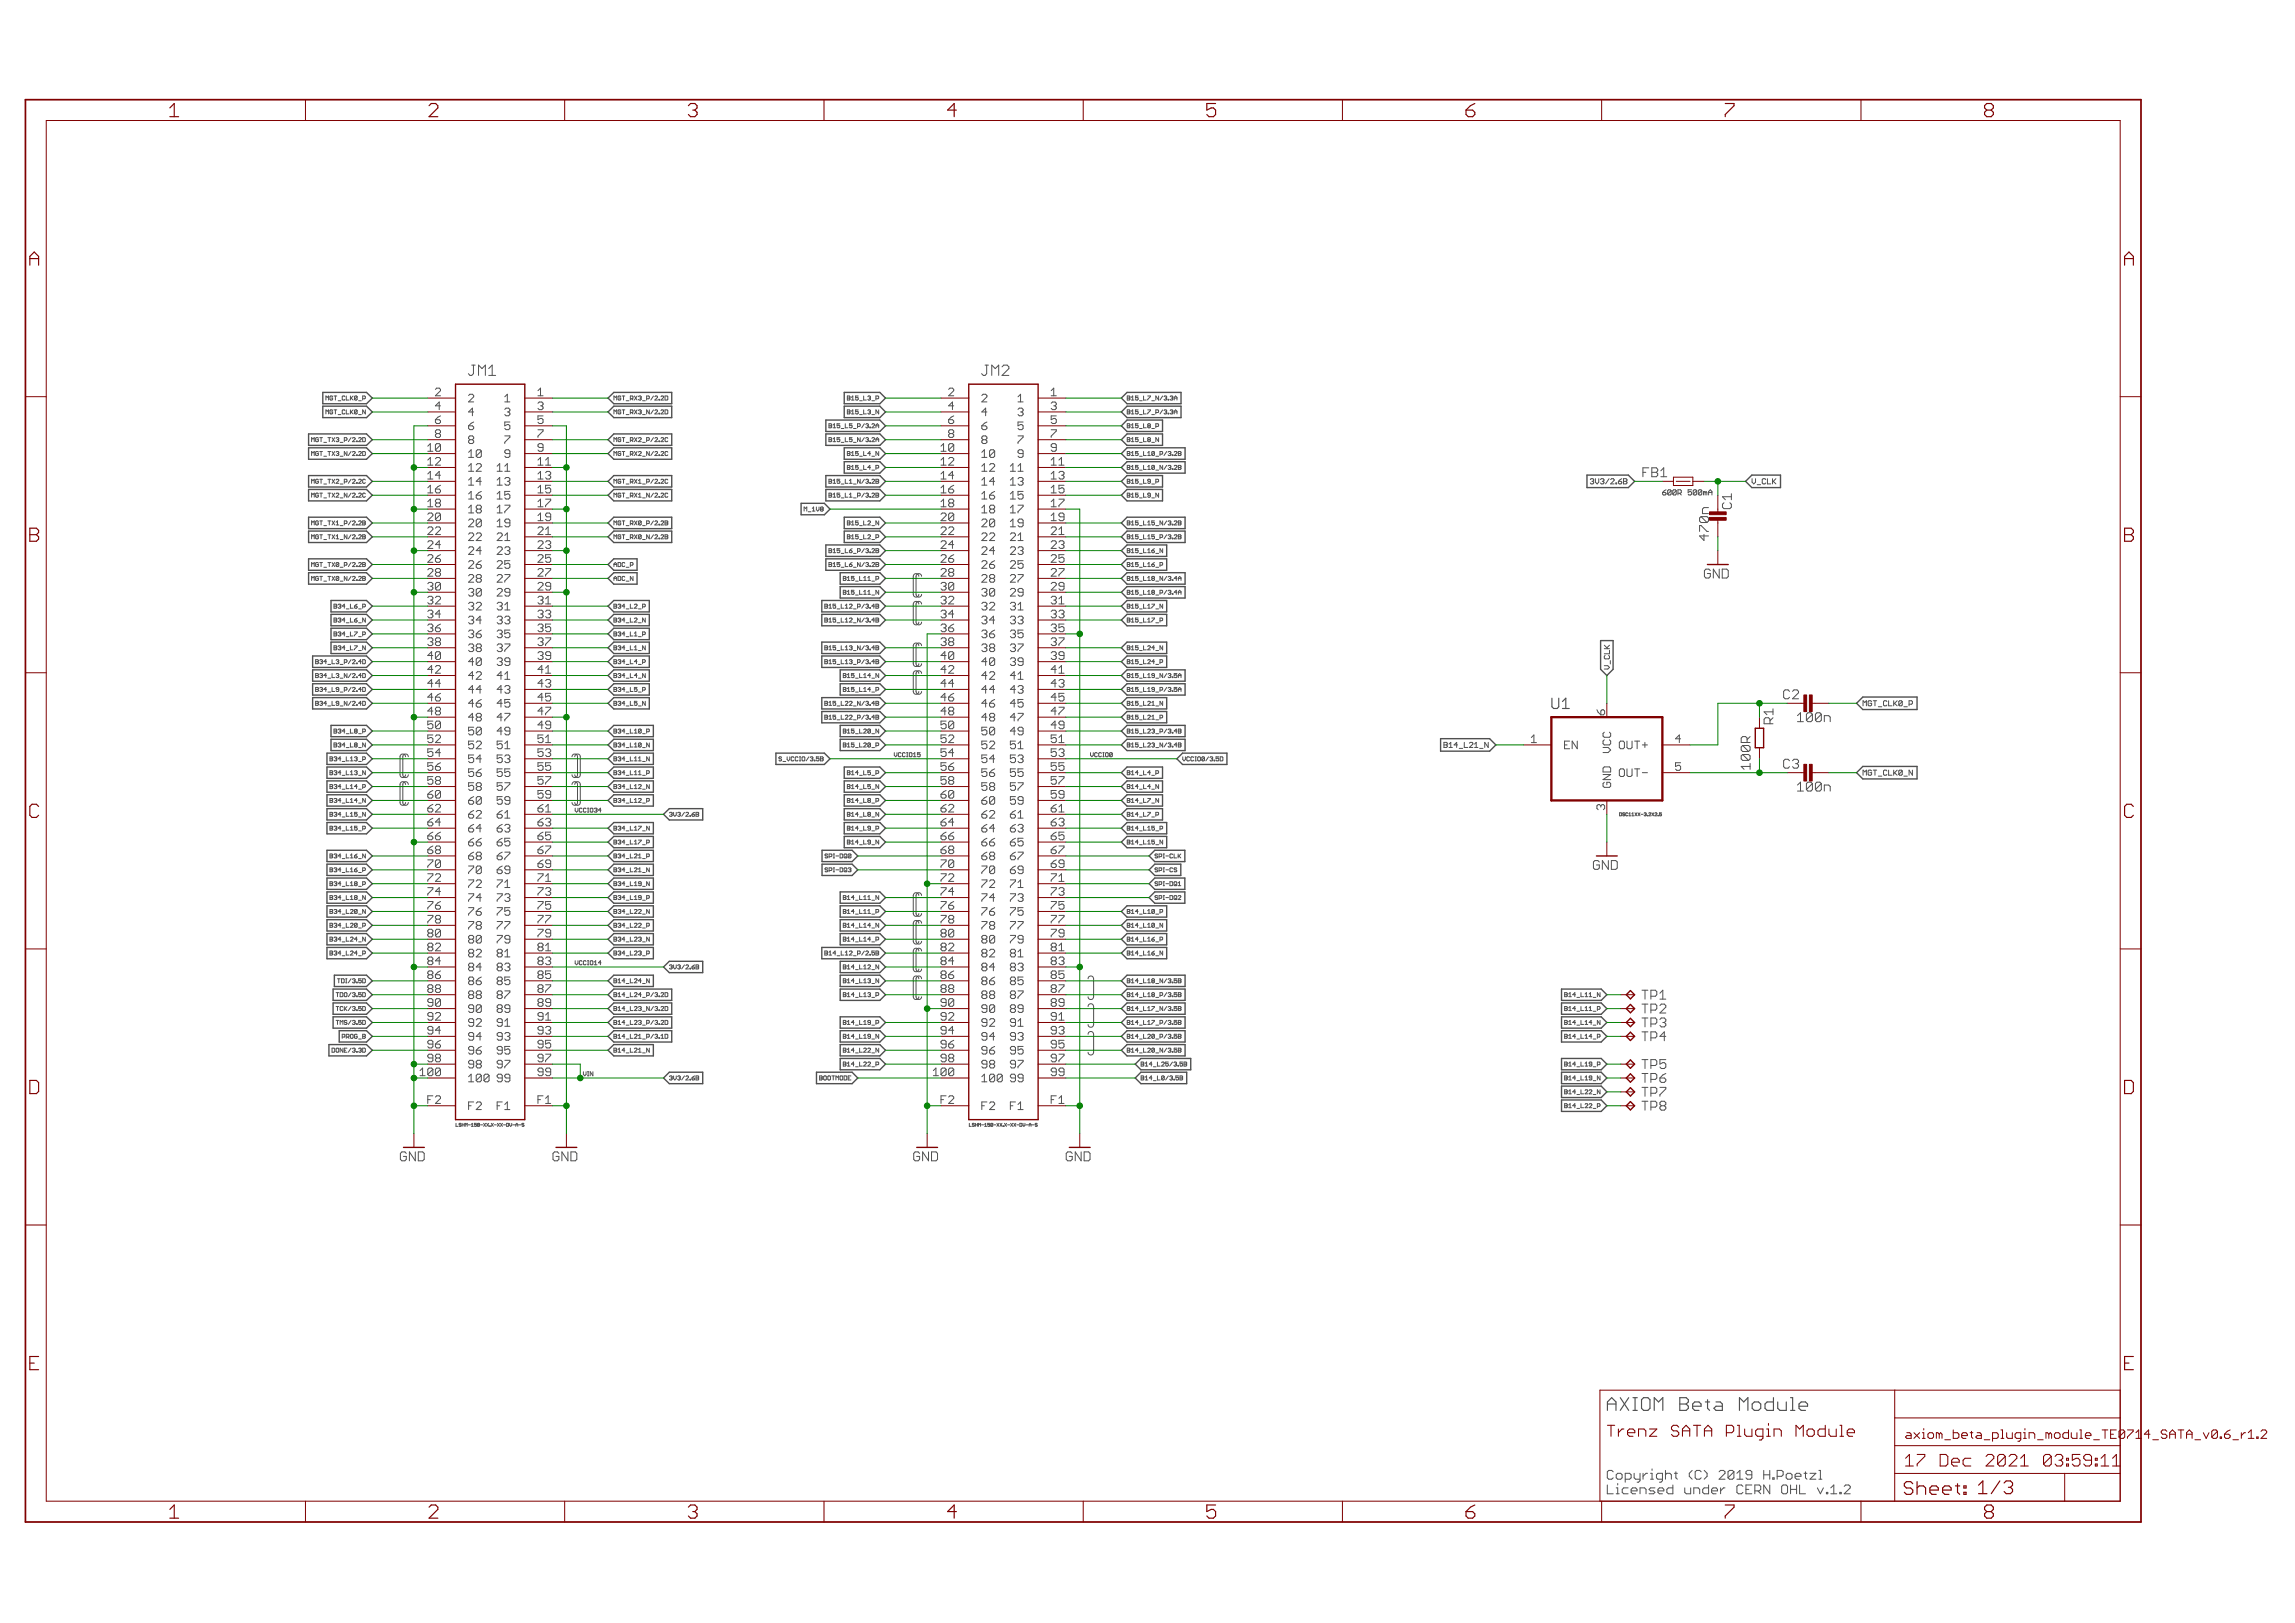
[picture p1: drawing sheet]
<svg xmlns="http://www.w3.org/2000/svg" width="420mm" height="297mm" viewBox="0 0 420 297" stroke-linecap="round" stroke-linejoin="round" font-family="sans-serif">
<defs><g id="words">
<g font-size="3.7" fill="#800000">
<text x="80.3" y="21.4">2</text>
<text x="127.7" y="21.4">3</text>
<text x="175.2" y="21.4">4</text>
<text x="222.7" y="21.4">5</text>
<text x="270.1" y="21.4">6</text>
<text x="365" y="21.4">8</text>
<text x="7.1" y="48.6">A</text>
<text x="390.6" y="48.6">A</text>
<text x="7.1" y="99.2">B</text>
<text x="390.6" y="99.2">B</text>
<text x="7" y="149.7">C</text>
<text x="390.5" y="149.7">C</text>
<text x="6.9" y="200.2">D</text>
<text x="390.4" y="200.2">D</text>
<text x="80.3" y="277.9">2</text>
<text x="175.2" y="277.9">4</text>
<text x="222.7" y="277.9">5</text>
<text x="270.1" y="277.9">6</text>
</g>
<text font-size="3.6" fill="#505050" x="296" y="258.2">AXIOM Beta Module</text>
<text font-size="3.6" fill="#800000" x="350.3" y="273.6">Sheet: 1/3</text>
<g font-size="3.2" fill="#800000">
<text x="350.6" y="268.4">17 Dec 2021</text>
<text x="372.2" y="268.4">03:59:11</text>
</g>
<text font-size="3.1" fill="#800000" x="296" y="263">Trenz SATA Plugin Module</text>
<text font-size="2.9" fill="#505050" x="285.8" y="129.8">U1</text>
<g font-size="2.5" fill="#800000">
<text x="302.7" y="87.3">FB1</text>
<text x="314.6" y="94.1" transform="rotate(-90 314.6 94.1)">n</text>
<text x="314.6" y="98.9" transform="rotate(-90 314.6 98.9)">470</text>
<text x="328.2" y="128">C2</text>
<text x="328.2" y="140.7">C3</text>
</g>
<g font-size="2.5" fill="#505050">
<text x="318.8" y="93.2" transform="rotate(-90 318.8 93.2)">C1</text>
<text x="313.7" y="105.9">GND</text>
<text x="326.4" y="132.5" transform="rotate(-90 326.4 132.5)">R1</text>
<text x="330.9" y="132.1">100n</text>
<text x="330.9" y="144.8">100n</text>
<text x="293.4" y="159.2">GND</text>
<text x="302.3" y="182.9">TP1</text>
<text x="302.3" y="185.5">TP2</text>
<text x="302.3" y="188">TP3</text>
<text x="302.3" y="190.6">TP4</text>
<text x="302.3" y="195.6">TP5</text>
<text x="302.3" y="198.2">TP6</text>
<text x="302.3" y="200.7">TP7</text>
<text x="302.3" y="203.3">TP8</text>
<text x="75" y="212.5">GND</text>
<text x="102.9" y="212.5">GND</text>
<text x="169" y="212.5">GND</text>
<text x="196.9" y="212.5">GND</text>
<text x="296" y="270.8">Copyright (C) 2019 H.Poetzl</text>
<text x="296" y="273.5">Licensed under CERN OHL v.1.2</text>
</g>
<text font-size="2.5" fill="#008000" x="322.2" y="140.9" transform="rotate(-90 322.2 140.9)">100R</text>
<g font-size="2.3" fill="#800000">
<text x="350.6" y="263.3">axiom_beta_plugin_module_TE0</text>
<text x="388.3" y="263.3">714_SATA_v0.6_r1.2</text>
</g>
<g font-size="2.1" fill="#505050">
<text x="80.1" y="82.7">10</text>
<text x="87.5" y="83.8">10</text>
<text x="174.1" y="82.7">10</text>
<text x="181.5" y="83.8">10</text>
<text x="80.1" y="85.2">12</text>
<text x="80.1" y="87.7">14</text>
<text x="87.5" y="86.3">12</text>
<text x="87.5" y="88.8">14</text>
<text x="92.8" y="86.3">11</text>
<text x="92.8" y="88.8">13</text>
<text x="100.2" y="85.2">11</text>
<text x="100.2" y="87.7">13</text>
<text x="174.1" y="85.2">12</text>
<text x="174.1" y="87.7">14</text>
<text x="181.5" y="86.3">12</text>
<text x="181.5" y="88.8">14</text>
<text x="186.8" y="86.3">11</text>
<text x="186.8" y="88.8">13</text>
<text x="194.2" y="85.2">11</text>
<text x="194.2" y="87.7">13</text>
<text x="80.1" y="90.3">16</text>
<text x="80.1" y="92.8">18</text>
<text x="80.1" y="95.4">20</text>
<text x="87.5" y="91.4">16</text>
<text x="87.5" y="93.9">18</text>
<text x="92.8" y="91.4">15</text>
<text x="92.8" y="93.9">17</text>
<text x="100.2" y="90.3">15</text>
<text x="100.2" y="92.8">17</text>
<text x="100.2" y="95.4">19</text>
<text x="174.1" y="90.3">16</text>
<text x="174.1" y="92.8">18</text>
<text x="174.1" y="95.4">20</text>
<text x="181.5" y="91.4">16</text>
<text x="181.5" y="93.9">18</text>
<text x="186.8" y="91.4">15</text>
<text x="186.8" y="93.9">17</text>
<text x="194.2" y="90.3">15</text>
<text x="194.2" y="92.8">17</text>
<text x="194.2" y="95.4">19</text>
<text x="80.1" y="97.9">22</text>
<text x="80.1" y="100.4">24</text>
<text x="87.5" y="96.5">20</text>
<text x="87.5" y="99">22</text>
<text x="87.5" y="101.5">24</text>
<text x="92.8" y="96.5">19</text>
<text x="92.8" y="99">21</text>
<text x="92.8" y="101.5">23</text>
<text x="100.2" y="97.9">21</text>
<text x="100.2" y="100.4">23</text>
<text x="174.1" y="97.9">22</text>
<text x="174.1" y="100.4">24</text>
<text x="181.5" y="96.5">20</text>
<text x="181.5" y="99">22</text>
<text x="181.5" y="101.5">24</text>
<text x="186.8" y="96.5">19</text>
<text x="186.8" y="99">21</text>
<text x="186.8" y="101.5">23</text>
<text x="194.2" y="97.9">21</text>
<text x="194.2" y="100.4">23</text>
<text x="80.1" y="103">26</text>
<text x="80.1" y="105.5">28</text>
<text x="87.5" y="104.1">26</text>
<text x="87.5" y="106.6">28</text>
<text x="92.8" y="104.1">25</text>
<text x="92.8" y="106.6">27</text>
<text x="100.2" y="103">25</text>
<text x="100.2" y="105.5">27</text>
<text x="174.1" y="103">26</text>
<text x="174.1" y="105.5">28</text>
<text x="181.5" y="104.1">26</text>
<text x="181.5" y="106.6">28</text>
<text x="186.8" y="104.1">25</text>
<text x="186.8" y="106.6">27</text>
<text x="194.2" y="103">25</text>
<text x="194.2" y="105.5">27</text>
<text x="80.1" y="108">30</text>
<text x="80.1" y="110.6">32</text>
<text x="80.1" y="113.1">34</text>
<text x="87.5" y="109.2">30</text>
<text x="87.5" y="111.7">32</text>
<text x="92.8" y="109.2">29</text>
<text x="92.8" y="111.7">31</text>
<text x="100.2" y="108">29</text>
<text x="100.2" y="110.6">31</text>
<text x="100.2" y="113.1">33</text>
<text x="174.1" y="108">30</text>
<text x="174.1" y="110.6">32</text>
<text x="174.1" y="113.1">34</text>
<text x="181.5" y="109.2">30</text>
<text x="181.5" y="111.7">32</text>
<text x="186.8" y="109.2">29</text>
<text x="186.8" y="111.7">31</text>
<text x="194.2" y="108">29</text>
<text x="194.2" y="110.6">31</text>
<text x="194.2" y="113.1">33</text>
<text x="80.1" y="115.7">36</text>
<text x="80.1" y="118.2">38</text>
<text x="87.5" y="114.2">34</text>
<text x="87.5" y="116.8">36</text>
<text x="87.5" y="119.3">38</text>
<text x="92.8" y="114.2">33</text>
<text x="92.8" y="116.8">35</text>
<text x="92.8" y="119.3">37</text>
<text x="100.2" y="115.7">35</text>
<text x="100.2" y="118.2">37</text>
<text x="174.1" y="115.7">36</text>
<text x="174.1" y="118.2">38</text>
<text x="181.5" y="114.2">34</text>
<text x="181.5" y="116.8">36</text>
<text x="181.5" y="119.3">38</text>
<text x="186.8" y="114.2">33</text>
<text x="186.8" y="116.8">35</text>
<text x="186.8" y="119.3">37</text>
<text x="194.2" y="115.7">35</text>
<text x="194.2" y="118.2">37</text>
<text x="80.1" y="120.7">40</text>
<text x="80.1" y="123.3">42</text>
<text x="80.1" y="125.8">44</text>
<text x="87.5" y="121.9">40</text>
<text x="87.5" y="124.4">42</text>
<text x="92.8" y="121.9">39</text>
<text x="92.8" y="124.4">41</text>
<text x="100.2" y="120.7">39</text>
<text x="100.2" y="123.3">41</text>
<text x="100.2" y="125.8">43</text>
<text x="174.1" y="120.7">40</text>
<text x="174.1" y="123.3">42</text>
<text x="174.1" y="125.8">44</text>
<text x="181.5" y="121.9">40</text>
<text x="181.5" y="124.4">42</text>
<text x="186.8" y="121.9">39</text>
<text x="186.8" y="124.4">41</text>
<text x="194.2" y="120.7">39</text>
<text x="194.2" y="123.3">41</text>
<text x="194.2" y="125.8">43</text>
<text x="80.1" y="128.4">46</text>
<text x="80.1" y="130.9">48</text>
<text x="87.5" y="126.9">44</text>
<text x="87.5" y="129.5">46</text>
<text x="92.8" y="126.9">43</text>
<text x="92.8" y="129.5">45</text>
<text x="100.2" y="128.4">45</text>
<text x="100.2" y="130.9">47</text>
<text x="174.1" y="128.4">46</text>
<text x="174.1" y="130.9">48</text>
<text x="181.5" y="126.9">44</text>
<text x="181.5" y="129.5">46</text>
<text x="186.8" y="126.9">43</text>
<text x="186.8" y="129.5">45</text>
<text x="194.2" y="128.4">45</text>
<text x="194.2" y="130.9">47</text>
<text x="295.6" y="130.9" transform="rotate(-90 295.6 130.9)">6</text>
<text x="80.1" y="133.4">50</text>
<text x="80.1" y="136">52</text>
<text x="87.5" y="132">48</text>
<text x="87.5" y="134.6">50</text>
<text x="87.5" y="137.1">52</text>
<text x="92.8" y="132">47</text>
<text x="92.8" y="134.6">49</text>
<text x="92.8" y="137.1">51</text>
<text x="100.2" y="133.4">49</text>
<text x="100.2" y="136">51</text>
<text x="174.1" y="133.4">50</text>
<text x="174.1" y="136">52</text>
<text x="181.5" y="132">48</text>
<text x="181.5" y="134.6">50</text>
<text x="181.5" y="137.1">52</text>
<text x="186.8" y="132">47</text>
<text x="186.8" y="134.6">49</text>
<text x="186.8" y="137.1">51</text>
<text x="194.2" y="133.4">49</text>
<text x="194.2" y="136">51</text>
<text x="288.1" y="137.1">EN</text>
<text x="297.4" y="137.1">OUT+</text>
<text x="80.1" y="138.5">54</text>
<text x="80.1" y="141.1">56</text>
<text x="80.1" y="143.6">58</text>
<text x="87.5" y="139.6">54</text>
<text x="87.5" y="142.2">56</text>
<text x="92.8" y="139.6">53</text>
<text x="92.8" y="142.2">55</text>
<text x="100.2" y="138.5">53</text>
<text x="100.2" y="141.1">55</text>
<text x="100.2" y="143.6">57</text>
<text x="174.1" y="138.5">54</text>
<text x="174.1" y="141.1">56</text>
<text x="174.1" y="143.6">58</text>
<text x="181.5" y="139.6">54</text>
<text x="181.5" y="142.2">56</text>
<text x="186.8" y="139.6">53</text>
<text x="186.8" y="142.2">55</text>
<text x="194.2" y="138.5">53</text>
<text x="194.2" y="141.1">55</text>
<text x="194.2" y="143.6">57</text>
<text x="298.5" y="142.2">OUT-</text>
<text x="80.1" y="146.1">60</text>
<text x="80.1" y="148.7">62</text>
<text x="87.5" y="144.7">58</text>
<text x="87.5" y="147.3">60</text>
<text x="87.5" y="149.8">62</text>
<text x="92.8" y="144.7">57</text>
<text x="92.8" y="147.3">59</text>
<text x="92.8" y="149.8">61</text>
<text x="100.2" y="146.1">59</text>
<text x="100.2" y="148.7">61</text>
<text x="174.1" y="146.1">60</text>
<text x="174.1" y="148.7">62</text>
<text x="181.5" y="144.7">58</text>
<text x="181.5" y="147.3">60</text>
<text x="181.5" y="149.8">62</text>
<text x="186.8" y="144.7">57</text>
<text x="186.8" y="147.3">59</text>
<text x="186.8" y="149.8">61</text>
<text x="194.2" y="146.1">59</text>
<text x="194.2" y="148.7">61</text>
<text x="295.6" y="148.2" transform="rotate(-90 295.6 148.2)">3</text>
<text x="296.7" y="144.2" transform="rotate(-90 296.7 144.2)">GND VCC</text>
<text x="80.1" y="151.2">64</text>
<text x="80.1" y="153.8">66</text>
<text x="87.5" y="152.3">64</text>
<text x="87.5" y="154.9">66</text>
<text x="92.8" y="152.3">63</text>
<text x="92.8" y="154.9">65</text>
<text x="100.2" y="151.2">63</text>
<text x="100.2" y="153.8">65</text>
<text x="174.1" y="151.2">64</text>
<text x="174.1" y="153.8">66</text>
<text x="181.5" y="152.3">64</text>
<text x="181.5" y="154.9">66</text>
<text x="186.8" y="152.3">63</text>
<text x="186.8" y="154.9">65</text>
<text x="194.2" y="151.2">63</text>
<text x="194.2" y="153.8">65</text>
<text x="80.1" y="156.3">68</text>
<text x="80.1" y="158.8">70</text>
<text x="80.1" y="161.4">72</text>
<text x="87.5" y="157.4">68</text>
<text x="87.5" y="160">70</text>
<text x="92.8" y="157.4">67</text>
<text x="92.8" y="160">69</text>
<text x="100.2" y="156.3">67</text>
<text x="100.2" y="158.8">69</text>
<text x="100.2" y="161.4">71</text>
<text x="174.1" y="156.3">68</text>
<text x="174.1" y="158.8">70</text>
<text x="174.1" y="161.4">72</text>
<text x="181.5" y="157.4">68</text>
<text x="181.5" y="160">70</text>
<text x="186.8" y="157.4">67</text>
<text x="186.8" y="160">69</text>
<text x="194.2" y="156.3">67</text>
<text x="194.2" y="158.8">69</text>
<text x="194.2" y="161.4">71</text>
<text x="80.1" y="163.9">74</text>
<text x="80.1" y="166.5">76</text>
<text x="87.5" y="162.5">72</text>
<text x="87.5" y="165">74</text>
<text x="87.5" y="167.6">76</text>
<text x="92.8" y="162.5">71</text>
<text x="92.8" y="165">73</text>
<text x="92.8" y="167.6">75</text>
<text x="100.2" y="163.9">73</text>
<text x="100.2" y="166.5">75</text>
<text x="174.1" y="163.9">74</text>
<text x="174.1" y="166.5">76</text>
<text x="181.5" y="162.5">72</text>
<text x="181.5" y="165">74</text>
<text x="181.5" y="167.6">76</text>
<text x="186.8" y="162.5">71</text>
<text x="186.8" y="165">73</text>
<text x="186.8" y="167.6">75</text>
<text x="194.2" y="163.9">73</text>
<text x="194.2" y="166.5">75</text>
<text x="80.1" y="169">78</text>
<text x="80.1" y="171.5">80</text>
<text x="87.5" y="170.1">78</text>
<text x="87.5" y="172.7">80</text>
<text x="92.8" y="170.1">77</text>
<text x="92.8" y="172.7">79</text>
<text x="100.2" y="169">77</text>
<text x="100.2" y="171.5">79</text>
<text x="174.1" y="169">78</text>
<text x="174.1" y="171.5">80</text>
<text x="181.5" y="170.1">78</text>
<text x="181.5" y="172.7">80</text>
<text x="186.8" y="170.1">77</text>
<text x="186.8" y="172.7">79</text>
<text x="194.2" y="169">77</text>
<text x="194.2" y="171.5">79</text>
<text x="80.1" y="174.1">82</text>
<text x="80.1" y="176.6">84</text>
<text x="80.1" y="179.2">86</text>
<text x="87.5" y="175.2">82</text>
<text x="87.5" y="177.7">84</text>
<text x="92.8" y="175.2">81</text>
<text x="92.8" y="177.7">83</text>
<text x="100.2" y="174.1">81</text>
<text x="100.2" y="176.6">83</text>
<text x="100.2" y="179.2">85</text>
<text x="174.1" y="174.1">82</text>
<text x="174.1" y="176.6">84</text>
<text x="174.1" y="179.2">86</text>
<text x="181.5" y="175.2">82</text>
<text x="181.5" y="177.7">84</text>
<text x="186.8" y="175.2">81</text>
<text x="186.8" y="177.7">83</text>
<text x="194.2" y="174.1">81</text>
<text x="194.2" y="176.6">83</text>
<text x="194.2" y="179.2">85</text>
<text x="80.1" y="181.7">88</text>
<text x="80.1" y="184.2">90</text>
<text x="87.5" y="180.3">86</text>
<text x="87.5" y="182.8">88</text>
<text x="87.5" y="185.4">90</text>
<text x="92.8" y="180.3">85</text>
<text x="92.8" y="182.8">87</text>
<text x="92.8" y="185.4">89</text>
<text x="100.2" y="181.7">87</text>
<text x="100.2" y="184.2">89</text>
<text x="174.1" y="181.7">88</text>
<text x="174.1" y="184.2">90</text>
<text x="181.5" y="180.3">86</text>
<text x="181.5" y="182.8">88</text>
<text x="181.5" y="185.4">90</text>
<text x="186.8" y="180.3">85</text>
<text x="186.8" y="182.8">87</text>
<text x="186.8" y="185.4">89</text>
<text x="194.2" y="181.7">87</text>
<text x="194.2" y="184.2">89</text>
<text x="80.1" y="186.8">92</text>
<text x="80.1" y="189.3">94</text>
<text x="80.1" y="191.9">96</text>
<text x="87.5" y="187.9">92</text>
<text x="87.5" y="190.4">94</text>
<text x="92.8" y="187.9">91</text>
<text x="92.8" y="190.4">93</text>
<text x="100.2" y="186.8">91</text>
<text x="100.2" y="189.3">93</text>
<text x="100.2" y="191.9">95</text>
<text x="174.1" y="186.8">92</text>
<text x="174.1" y="189.3">94</text>
<text x="174.1" y="191.9">96</text>
<text x="181.5" y="187.9">92</text>
<text x="181.5" y="190.4">94</text>
<text x="186.8" y="187.9">91</text>
<text x="186.8" y="190.4">93</text>
<text x="194.2" y="186.8">91</text>
<text x="194.2" y="189.3">93</text>
<text x="194.2" y="191.9">95</text>
<text x="78.8" y="196.9">100</text>
<text x="80.1" y="194.4">98</text>
<text x="87.5" y="193">96</text>
<text x="87.5" y="195.5">98</text>
<text x="92.8" y="193">95</text>
<text x="92.8" y="195.5">97</text>
<text x="100.2" y="194.4">97</text>
<text x="100.2" y="196.9">99</text>
<text x="172.7" y="196.9">100</text>
<text x="174.1" y="194.4">98</text>
<text x="181.5" y="193">96</text>
<text x="181.5" y="195.5">98</text>
<text x="186.8" y="193">95</text>
<text x="186.8" y="195.5">97</text>
<text x="194.2" y="194.4">97</text>
<text x="194.2" y="196.9">99</text>
<text x="80.2" y="202">F2</text>
<text x="87.5" y="198">100</text>
<text x="87.5" y="203.1">F2</text>
<text x="92.8" y="198">99</text>
<text x="92.9" y="203.1">F1</text>
<text x="100.2" y="202">F1</text>
<text x="174.2" y="202">F2</text>
<text x="181.5" y="198">100</text>
<text x="181.5" y="203.1">F2</text>
<text x="186.8" y="198">99</text>
<text x="194.2" y="202">F1</text>
</g>
<g font-size="1.4" fill="#505050">
<text x="293.4" y="88.6">3V3/2.6B</text>
<text x="322.5" y="88.6">V_CL</text>
<text x="306.1" y="90.6">600R 500mA</text>
<text x="342.8" y="129.2">MGT_CLK0_</text>
<text x="266.6" y="136.8">B14_L21_N</text>
<text x="342.8" y="141.9">MGT_CLK0_</text>
</g>
<g font-size="1.1" fill="#505050">
<text x="61.4" y="75.8">MGT_CLK0_N</text>
<text x="61.6" y="73.2">MGT_CLK0_P</text>
<text x="114.1" y="73.3">MGT_RX3_P/2.2</text>
<text x="114.1" y="75.8">MGT_RX3_N/2.2</text>
<text x="157.3" y="75.8">B15_L3_N</text>
<text x="157.4" y="73.2">B15_L3_P</text>
<text x="208.1" y="73.3">B15_L7_N/3.3A</text>
<text x="208.1" y="75.8">B15_L7_P/3.3A</text>
<text x="59" y="83.4">MGT_TX3_N/2.2D</text>
<text x="59.2" y="80.9">MGT_TX3_P/2.2D</text>
<text x="114.1" y="80.9">MGT_RX2_P/2.2</text>
<text x="114.1" y="83.4">MGT_RX2_N/2.2</text>
<text x="154.3" y="80.9">B15_L5_N/3.2A</text>
<text x="154.5" y="78.3">B15_L5_P/3.2A</text>
<text x="157.3" y="83.4">B15_L4_N</text>
<text x="208.1" y="78.3">B15_L8_</text>
<text x="208.1" y="80.9">B15_L8_</text>
<text x="208.1" y="83.4">B15_L10_P/3.2B</text>
<text x="59.3" y="88.5">MGT_TX2_P/2.2C</text>
<text x="114.1" y="88.5">MGT_RX1_P/2.2</text>
<text x="154.3" y="88.5">B15_L1_N/3.2B</text>
<text x="157.4" y="85.9">B15_L4_P</text>
<text x="208.1" y="86">B15_L10_N/3.2B</text>
<text x="208.1" y="88.5">B15_L9_</text>
<text x="59.1" y="91">MGT_TX2_N/2.2C</text>
<text x="114.1" y="91">MGT_RX1_N/2.2</text>
<text x="148.9" y="93.6">M_1V8</text>
<text x="154.5" y="91">B15_L1_P/3.2B</text>
<text x="208.1" y="91">B15_L9_</text>
<text x="59.1" y="98.6">MGT_TX1_N/2.2B</text>
<text x="59.3" y="96.1">MGT_TX1_P/2.2B</text>
<text x="114.1" y="96.1">MGT_RX0_P/2.2</text>
<text x="114.1" y="98.7">MGT_RX0_N/2.2</text>
<text x="154.5" y="101.2">B15_L6_P/3.2B</text>
<text x="157.3" y="96.1">B15_L2_N</text>
<text x="157.4" y="98.6">B15_L2_P</text>
<text x="208.1" y="96.1">B15_L15_N/3.2B</text>
<text x="208.1" y="98.7">B15_L15_P/3.2B</text>
<text x="208.1" y="101.2">B15_L16_N</text>
<text x="59.1" y="106.3">MGT_TX0_N/2.2B</text>
<text x="59.3" y="103.7">MGT_TX0_P/2.2B</text>
<text x="114.1" y="103.7">ADC_P</text>
<text x="114.1" y="106.3">ADC_N</text>
<text x="154.3" y="103.7">B15_L6_N/3.2B</text>
<text x="156.7" y="106.3">B15_L11_P</text>
<text x="208.1" y="103.7">B15_L16_P</text>
<text x="208.1" y="106.3">B15_L18_N/3.4A</text>
<text x="63.3" y="113.9">B34_L6_N</text>
<text x="63.5" y="111.3">B34_L6_P</text>
<text x="114.1" y="111.3">B34_L2_P</text>
<text x="114.1" y="113.9">B34_L2_N</text>
<text x="153.6" y="113.9">B15_L12_N/3.4B</text>
<text x="153.8" y="111.3">B15_L12_P/3.4B</text>
<text x="156.6" y="108.8">B15_L11_N</text>
<text x="208.1" y="108.8">B15_L18_P/3.4A</text>
<text x="208.1" y="111.3">B15_L17_N</text>
<text x="208.1" y="113.9">B15_L17_P</text>
<text x="63.3" y="119">B34_L7_N</text>
<text x="63.5" y="116.4">B34_L7_P</text>
<text x="114.1" y="116.4">B34_L1_P</text>
<text x="114.1" y="119">B34_L1_N</text>
<text x="153.6" y="119">B15_L13_N/3.4B</text>
<text x="208.1" y="119">B15_L24_N</text>
<text x="60.3" y="124">B34_L3_N/2.4D</text>
<text x="60.4" y="121.5">B34_L3_P/2.4D</text>
<text x="114.1" y="121.5">B34_L4_P</text>
<text x="114.1" y="124">B34_L4_N</text>
<text x="153.8" y="121.5">B15_L13_P/3.4B</text>
<text x="156.6" y="124">B15_L14_N</text>
<text x="208.1" y="121.5">B15_L24_P</text>
<text x="208.1" y="124">B15_L19_N/3.5A</text>
<text x="60.3" y="129.1">B34_L9_N/2.4D</text>
<text x="60.4" y="126.6">B34_L9_P/2.4D</text>
<text x="114.1" y="126.6">B34_L5_P</text>
<text x="114.1" y="129.1">B34_L5_N</text>
<text x="153.6" y="129.1">B15_L22_N/3.4B</text>
<text x="153.8" y="131.7">B15_L22_P/3.4B</text>
<text x="156.7" y="126.6">B15_L14_P</text>
<text x="208.1" y="126.6">B15_L19_P/3.5A</text>
<text x="208.1" y="129.1">B15_L21_N</text>
<text x="208.1" y="131.7">B15_L21_P</text>
<text x="63.3" y="136.7">B34_L8_N</text>
<text x="63.5" y="134.2">B34_L8_P</text>
<text x="114.1" y="134.2">B34_L10_P</text>
<text x="114.1" y="136.7">B34_L10_N</text>
<text x="156.6" y="134.2">B15_L20_N</text>
<text x="156.7" y="136.7">B15_L20_P</text>
<text x="208.1" y="134.2">B15_L23_P/3.4B</text>
<text x="208.1" y="136.7">B15_L23_N/3.4B</text>
<text x="62.6" y="141.8">B34_L13_N</text>
<text x="62.7" y="139.3">B34_L13_P</text>
<text x="114.1" y="139.3">B34_L11_N</text>
<text x="114.1" y="141.8">B34_L11_P</text>
<text x="144.8" y="139.3">S_VCCIO/3.5B</text>
<text x="157.4" y="141.8">B14_L5_P</text>
<text x="165.4" y="138.5">VCCIO1</text>
<text x="201.3" y="138.5">VCCIO0</text>
<text x="208.1" y="141.8">B14_L4_</text>
<text x="218.3" y="139.3">VCCIO0/3.5</text>
<text x="62.6" y="146.9">B34_L14_N</text>
<text x="62.6" y="149.4">B34_L15_N</text>
<text x="62.7" y="144.4">B34_L14_P</text>
<text x="107" y="148.7">VCCIO34</text>
<text x="114.1" y="144.4">B34_L12_N</text>
<text x="114.1" y="146.9">B34_L12_P</text>
<text x="124.3" y="149.4">3V3/2.6</text>
<text x="157.3" y="149.4">B14_L8_N</text>
<text x="157.3" y="144.4">B14_L5_N</text>
<text x="157.4" y="146.9">B14_L8_P</text>
<text x="208.1" y="144.4">B14_L4_</text>
<text x="208.1" y="146.9">B14_L7_</text>
<text x="208.1" y="149.4">B14_L7_</text>
<text x="62.7" y="152">B34_L15_P</text>
<text x="114.1" y="152">B34_L17_N</text>
<text x="114.1" y="154.5">B34_L17_P</text>
<text x="157.3" y="154.5">B14_L9_N</text>
<text x="157.4" y="152">B14_L9_P</text>
<text x="208.1" y="152">B14_L15_P</text>
<text x="208.1" y="154.5">B14_L15_N</text>
<text x="62.6" y="157.1">B34_L16_N</text>
<text x="62.7" y="159.6">B34_L16_P</text>
<text x="114.1" y="157.1">B34_L21_P</text>
<text x="114.1" y="159.6">B34_L21_N</text>
<text x="153.1" y="159.6">SPI-DQ3</text>
<text x="153.1" y="157.1">SPI-DQ0</text>
<text x="213.2" y="157.1">SPI-CLK</text>
<text x="213.2" y="159.6">SPI-CS</text>
<text x="62.6" y="164.7">B34_L18_N</text>
<text x="62.6" y="167.2">B34_L20_N</text>
<text x="62.7" y="162.1">B34_L18_P</text>
<text x="114.1" y="162.1">B34_L19_N</text>
<text x="114.1" y="164.7">B34_L19_P</text>
<text x="114.1" y="167.2">B34_L22_N</text>
<text x="156.6" y="164.7">B14_L11_N</text>
<text x="156.7" y="167.2">B14_L11_P</text>
<text x="208.1" y="167.2">B14_L10_P</text>
<text x="213.2" y="162.1">SPI-DQ</text>
<text x="213.2" y="164.7">SPI-DQ</text>
<text x="62.6" y="172.3">B34_L24_N</text>
<text x="62.7" y="169.8">B34_L20_P</text>
<text x="114.1" y="169.8">B34_L22_P</text>
<text x="114.1" y="172.3">B34_L23_N</text>
<text x="156.6" y="169.8">B14_L14_N</text>
<text x="156.7" y="172.3">B14_L14_P</text>
<text x="208.1" y="169.8">B14_L10_N</text>
<text x="208.1" y="172.3">B14_L16_P</text>
<text x="62.7" y="174.8">B34_L24_P</text>
<text x="63.9" y="179.9">TDI/3.5D</text>
<text x="107" y="176.6">VCCIO14</text>
<text x="114.1" y="174.8">B34_L23_P</text>
<text x="114.1" y="179.9">B14_L24_N</text>
<text x="124.3" y="177.4">3V3/2.6</text>
<text x="153.8" y="174.8">B14_L12_P/2.5B</text>
<text x="156.6" y="179.9">B14_L13_N</text>
<text x="156.6" y="177.4">B14_L12_N</text>
<text x="208.1" y="174.8">B14_L16_N</text>
<text x="208.1" y="179.9">B14_L18_N/3.5B</text>
<text x="63.3" y="182.4">TDO/3.5D</text>
<text x="63.6" y="185">TCK/3.5D</text>
<text x="114.1" y="182.5">B14_L24_P/3.2D</text>
<text x="114.1" y="185">B14_L23_N/3.2D</text>
<text x="156.7" y="182.4">B14_L13_P</text>
<text x="208.1" y="182.5">B14_L18_P/3.5B</text>
<text x="208.1" y="185">B14_L17_N/3.5B</text>
<text x="288.6" y="182.4">B14_L11_N</text>
<text x="288.8" y="185">B14_L11_P</text>
<text x="63.4" y="187.5">TMS/3.5D</text>
<text x="64.2" y="190.1">PROG_B</text>
<text x="114.1" y="187.5">B14_L23_P/3.2D</text>
<text x="114.1" y="190.1">B14_L21_P/3.1D</text>
<text x="156.6" y="190.1">B14_L19_N</text>
<text x="156.7" y="187.5">B14_L19_P</text>
<text x="208.1" y="187.5">B14_L17_P/3.5B</text>
<text x="208.1" y="190.1">B14_L20_P/3.5B</text>
<text x="288.6" y="187.5">B14_L14_N</text>
<text x="288.8" y="190.1">B14_L14_P</text>
<text x="62.5" y="192.6">DONE/3.3D</text>
<text x="114.1" y="192.6">B14_L21_N</text>
<text x="124.3" y="197.7">3V3/2.6</text>
<text x="151" y="197.7">BOOTMODE</text>
<text x="156.6" y="192.6">B14_L22_N</text>
<text x="156.7" y="195.1">B14_L22_P</text>
<text x="208.1" y="192.6">B14_L20_N/3.5B</text>
<text x="210.7" y="195.2">B14_L25/3.5B</text>
<text x="210.7" y="197.7">B14_L0/3.5B</text>
<text x="288.6" y="197.7">B14_L19_N</text>
<text x="288.8" y="195.1">B14_L19_P</text>
<text x="288.6" y="200.2">B14_L22_N</text>
<text x="288.8" y="202.8">B14_L22_P</text>
</g>
<g font-size=".8" fill="#505050">
<text x="298.6" y="149.4">DSC11XX-3.2X2.5</text>
<text x="86.7" y="206.2">LSHM-150-XX.X-XX-DV-A-S</text>
<text x="180.6" y="206.2">LSHM-150-XX.X-XX-DV-A-S</text>
</g>
</g></defs>
<path d="M284.1 127.8v1.5l.3 .4h.7M294.3 257h1.5M295.1 255.8l-.8 .8v1.5" fill="none" stroke="#505050" stroke-width=".21"/>
<g fill="none" stroke="#505050" stroke-width=".18">
<path d="M59.7 73.2v-.7l.2 .2 .3-.2v.7M59.7 75.8v-.8l.2 .3 .3-.3v.8M60.9 72.6l-.1-.1-.4 .1v.5l.1 .1 .4-.1v-.2h-.2M60.9 75.1l-.1-.1-.4 .1v.5l.1 .2 .4-.2v-.2h-.2M61.2 72.5h.5M79.7 71.3l.2-.3h.5l.2 .3v.2l-.9 .9h.9M79.7 76.8h.7l.2 .2v.3l-.2 .2h-.5l-.2-.2zM79.9 79.4l-.2-.3v-.2l.2-.2h.5l.2 .2v.2l-.2 .3M79.9 79.4l-.2 .2v.2l.2 .3h.5l.2-.3v-.2l-.2-.2M79.9 79.4h.5M80.6 74.3h-.9l.7-.7v1.4M80.6 76.1l-.4 .2-.5 .5"/>
<path d="M85.8 72.4l.2-.2h.5l.2 .2v.2l-.9 1h.9M85.8 77.9h.7l.2 .3v.2l-.2 .2h-.5l-.2-.2zM86.4 66.8h.6M86.7 66.8v1.6l-.3 .3h-.4l-.3-.3M86.7 75.4h-.9l.7-.7v1.4M86.7 77.2l-.4 .3-.5 .4M87.6 68.7v-1.9l.6 .7 .7-.7v1.9M89.5 68.7h1.2M89.5 67.5l.6-.7v1.9M92.4 73.6h.9M92.4 74.9l.2-.2h.5l.2 .2v.3l-.2 .2M92.4 79.8h.9v.2l-.9 .9v.3"/>
<path d="M92.4 72.6l.5-.4v1.4M92.9 75.4h.2M93.1 75.4l.2 .2v.3l-.2 .2h-.5l-.2-.2M93.3 77.2h-.9v.7l.5-.2h.2l.2 .2v.5l-.2 .2h-.5l-.2-.2M98.5 72.4h.9M98.5 73.8l.2-.2h.5l.2 .2v.2l-.2 .3M98.5 78.7h.9v.2l-.9 .9v.3M98.5 71.5l.5-.5v1.4M99 74.3h.2M99.2 74.3l.2 .2v.2l-.2 .3h-.5l-.2-.3M99.4 76.1h-.9v.7l.5-.2h.2l.2 .2v.5l-.2 .2h-.5l-.2-.2M112.4 73.2v-.7l.2 .2 .3-.2v.7"/>
<path d="M112.4 75.8v-.8l.2 .3 .3-.3v.8M113.6 72.6l-.1-.1-.3 .1v.5l.3 .1 .1-.3h-.2M113.6 75.1l-.1-.1-.3 .1v.5l.3 .2 .1-.4h-.2M151.8 77.6l.5 .1-.2 .2 .2 .3-.2 .1h-.3zM151.8 77.9h.3M152.5 78.3h.5M152.5 77.8l.3-.2v.7M153.8 77.6h-.6v.3l.3-.1 .3 .1-.2 .4-.4-.1M154 78.4h.5M155.1 72.5l.5 .1-.1 .3 .1 .2-.1 .1h-.4zM155.1 75.4h.4M155.1 75l.5 .1-.1 .3 .1 .2-.1 .2h-.4z"/>
<path d="M155.1 72.9h.4M155.9 72.7l.2-.2v.7M155.9 75.3l.2-.3v.8M155.9 73.2h.5M155.9 75.8h.5M156.6 75.6l.1 .2 .4-.2M157.1 72.5h-.5v.4l.3-.2 .2 .2-.1 .3-.4-.1M157.1 75h-.5v.4l.3-.1 .2 .1M173.7 71.3l.2-.3h.5l.2 .3v.2l-.9 .9h.9M173.7 76.8h.7l.2 .2v.3l-.2 .2h-.5l-.2-.2zM173.9 79.4l-.2-.3v-.2l.2-.2h.5l.2 .2v.2l-.2 .3M173.9 79.4l-.2 .2v.2l.2 .3h.5l.2-.3v-.2l-.2-.2"/>
<path d="M173.9 79.4h.5M174.6 74.3h-.9l.7-.7v1.4M174.6 76.1l-.5 .2-.4 .5M179.7 72.4l.3-.2h.4l.3 .2v.2l-1 1h1M179.7 77.9h.7l.3 .3v.2l-.3 .2h-.4l-.3-.2zM180.3 66.8h.7M180.6 66.8v1.6l-.3 .3h-.3l-.3-.3M180.7 75.4h-1l.7-.7v1.4M180.7 77.2l-.5 .3-.5 .4M181.6 68.7v-1.9l.6 .7 .6-.7v1.9M183.5 67.1l.3-.3h.6l.3 .3v.4l-1.2 1.2h1.2M186.4 72.6l.4-.4v1.4"/>
<path d="M186.4 73.6h.9M186.4 74.9l.2-.2h.5l.2 .2v.3l-.2 .2M186.4 79.8h.9v.2l-.9 .9v.3M186.8 75.4h.3M187.1 75.4l.2 .2v.3l-.2 .2h-.5l-.2-.2M187.3 77.2h-.9v.7l.4-.2h.3l.2 .2v.5l-.2 .2h-.5l-.2-.2M192.4 71.5l.5-.5v1.4M192.4 72.4h1M192.4 73.8l.3-.2h.4l.3 .2v.2l-.3 .3M192.4 78.7h1v.2l-1 .9v.3M192.9 74.3h.2M193.1 74.3l.3 .2v.2l-.3 .3h-.4l-.3-.3"/>
<path d="M193.4 76.1h-1v.7l.5-.2h.2l.3 .2v.5l-.3 .2h-.4l-.3-.2M206.4 72.5l.5 .1-.2 .3 .2 .2-.2 .1h-.3zM206.4 75.4h.3M206.4 77.6l.5 .1-.2 .2 .2 .3-.2 .1h-.3zM206.4 77.9h.3M206.4 72.9h.3M206.4 75l.5 .1-.2 .3 .2 .2-.2 .2h-.3zM207.1 73.2h.5M207.1 75.8h.5M207.1 72.7l.3-.2v.7M207.1 75.3l.3-.3v.8M207.1 77.8l.3-.2v.7"/>
<path d="M207.1 78.3h.5M57 80.8v-.7l.3 .2 .2-.2v.7M57 83.4v-.8l.3 .3 .2-.3v.8M57 88.5v-.8l.3 .3 .2-.3v.8M57 91v-.7l.3 .2 .2-.2v.7M57 96.1v-.8l.3 .3 .2-.3v.8M57 98.6v-.7l.3 .2 .2-.2v.7M58.3 80.2l-.1-.1-.4 .1v.5l.1 .1 .4-.1v-.2h-.3M58.3 82.8l-.1-.2-.4 .2v.4l.1 .2 .4-.2v-.2h-.3M58.3 87.8l-.1-.1-.4 .1v.5l.1 .2 .4-.2v-.2h-.3M58.3 98l-.1-.1-.4 .1v.5l.1 .1 .4-.1v-.3h-.3M58.3 90.4l-.1-.1-.4 .1v.5l.1 .1 .4-.1v-.3h-.3"/>
<path d="M58.3 95.5l-.1-.2-.4 .2v.4l.1 .2 .4-.2v-.2h-.3M58.5 82.6h.5M58.5 87.7h.5M58.5 97.9h.5M58.5 80.1h.5M58.5 90.3h.5M58.5 95.3h.5M58.8 80.1v.7M58.8 87.7v.8M58.8 90.3v.7M58.8 95.3v.8M58.8 97.9v.7"/>
<path d="M78.3 82.6h.9M78.3 85.1h.9M78.3 87.7h.9M78.3 90.2h.9M78.3 92.8h.9M78.3 96.7l.2-.3h.5l.2 .3v.2l-.9 .9h.9M78.3 94.1l.2-.2h.5l.2 .2v.3l-.9 .9h.9M78.3 99.2l.2-.2h.5l.2 .2v.2l-.9 1h.9M78.3 86.7l.5-.4v1.4M78.3 81.7l.5-.5v1.4M78.3 84.2l.5-.5v1.4M78.3 89.3l.5-.5v1.4"/>
<path d="M78.3 91.8l.5-.4v1.4M85.8 83.7h.9M85.8 86.3h.9M85.8 88.8h.9M85.8 91.3h.9M85.8 93.9h.9M85.8 95.2l.2-.2h.5l.2 .2v.3l-.9 .9h.9M85.8 97.8l.2-.3h.5l.2 .3v.2l-.9 .9h.9M85.8 82.8l.5-.5v1.4M85.8 85.3l.5-.4v1.4M85.8 87.9l.5-.5v1.4M85.8 90.4l.5-.5v1.4"/>
<path d="M85.8 92.9l.5-.4v1.4M86 80.5l-.2-.3v-.2l.2-.2h.5l.2 .2v.2l-.2 .3M86 80.5l-.2 .2v.2l.2 .3h.5l.2-.3v-.2l-.2-.2M86 80.5h.5M91 86.3h.9M91 88.8h.9M91 91.3h.9M91 93.9h.9M91 96.4h.9M91 97.8l.2-.3h.5l.2 .3v.2l-.9 .9h.9M91 85.3l.5-.4v1.4M91 87.9l.5-.5v1.4"/>
<path d="M91 90.4l.5-.5v1.4M91 92.9l.5-.4v1.4M91 95.5l.5-.5v1.4M93.3 83h-.7l-.2-.2v-.3l.2-.2h.5l.2 .2v1l-.2 .2h-.5l-.2-.2M98.5 85.1h.9M98.5 87.7h.9M98.5 90.2h.9M98.5 92.8h.9M98.5 96.7l.2-.3h.5l.2 .3v.2l-.9 .9h.9M98.5 95.3h.9M98.5 99.2l.2-.2h.5l.2 .2v.2l-.9 1h.9M98.5 84.2l.5-.5v1.4"/>
<path d="M98.5 86.7l.5-.4v1.4M98.5 89.3l.5-.5v1.4M98.5 91.8l.5-.4v1.4M98.5 94.4l.5-.5v1.4M99.4 81.9h-.7l-.2-.2v-.3l.2-.2h.5l.2 .2v1l-.2 .2h-.5l-.2-.2M112.4 96.1v-.8l.2 .3 .3-.3v.8M112.4 98.6v-.7l.2 .2 .3-.2v.7M112.4 88.5v-.8l.2 .3 .3-.3v.8M112.4 91v-.7l.2 .2 .3-.2v.7M112.4 80.8v-.7l.2 .2 .3-.2v.7M112.4 83.4v-.8l.2 .3 .3-.3v.8M113.6 80.2l-.1-.1-.3 .1v.5l.3 .1 .1-.3h-.2"/>
<path d="M113.6 82.8l-.1-.2-.3 .2v.4l.3 .2 .1-.4h-.2M113.6 87.8l-.1-.1-.3 .1v.5l.3 .2 .1-.4h-.2M113.6 98l-.1-.1-.3 .1v.5l.3 .1 .1-.4h-.2M113.6 90.4l-.1-.1-.3 .1v.5l.3 .1 .1-.4h-.2M113.6 95.5l-.1-.2-.3 .2v.4l.3 .2 .1-.4h-.2M147.2 93.5v-.7l.3 .2 .2-.2v.7M148 93.7h.5M151.8 90.3l.5 .1-.2 .2 .2 .3-.2 .1h-.3zM151.8 80.5h.3M151.8 87.7l.5 .1-.2 .3 .2 .2-.2 .2h-.3zM151.8 80.1l.5 .1-.2 .3 .2 .2-.2 .1h-.3zM151.8 88.1h.3"/>
<path d="M151.8 90.6h.3M152.5 80.8h.5M152.5 88.5h.5M152.5 91h.5M152.5 80.3l.3-.2v.7M152.5 88l.3-.3v.8M152.5 90.5l.3-.2v.7M153.8 87.7h-.6v.4l.3-.1 .3 .1-.2 .4-.4-.2M153.8 80.1h-.6v.4l.3-.2 .3 .2-.2 .3-.4-.1M153.8 90.3h-.6v.3l.3-.1 .3 .1-.2 .4-.4-.1M154 88.6h.5M154 91.1h.5"/>
<path d="M154 81h.5M155.1 83h.4M155.1 82.6l.5 .2-.1 .2 .1 .2-.1 .2h-.4zM155.1 97.9l.5 .1-.1 .2 .1 .3-.1 .1h-.4zM155.1 85.2l.5 .1-.1 .3 .1 .2-.1 .1h-.4zM155.1 95.3l.5 .2-.1 .2 .1 .2-.1 .2h-.4zM155.1 95.7h.4M155.1 98.2h.4M155.1 85.6h.4M155.9 82.9l.2-.3v.8M155.9 95.6l.2-.3v.8M155.9 85.4l.2-.2v.7"/>
<path d="M155.9 98.1l.2-.2v.7M155.9 83.4h.5M155.9 96.1h.5M155.9 98.6h.5M155.9 85.9h.5M156.6 95.9l.1 .2 .4-.2M156.6 83.2l.1 .2 .4-.2M157.1 95.3h-.5v.4l.3-.1 .2 .1M157.1 82.6h-.5v.4l.3-.1 .2 .1M157.1 97.9h-.5v.3l.3-.1 .2 .1-.1 .4-.4-.1M157.1 85.2h-.5v.4l.3-.2 .2 .2-.1 .3-.4-.1M172.3 86.7l.4-.4v1.4"/>
<path d="M172.3 96.7l.2-.3h.5l.2 .3v.2l-.9 .9h.9M172.3 82.6h.9M172.3 81.7l.4-.5v1.4M172.3 84.2l.4-.5v1.4M172.3 89.3l.4-.5v1.4M172.3 91.8l.4-.4v1.4M172.3 85.1h.9M172.3 87.7h.9M172.3 90.2h.9M172.3 92.8h.9M172.3 94.1l.2-.2h.5l.2 .2v.3l-.9 .9h.9M172.3 99.2l.2-.2h.5l.2 .2v.2l-.9 1h.9"/>
<path d="M179.7 95.2l.3-.2h.4l.3 .2v.3l-1 .9h1M179.7 97.8l.3-.3h.4l.3 .3v.2l-1 .9h1M179.7 83.7h1M179.7 82.8l.5-.5v1.4M179.7 85.3l.5-.4v1.4M179.7 87.9l.5-.5v1.4M179.7 90.4l.5-.5v1.4M179.7 92.9l.5-.4v1.4M179.7 86.3h1M179.7 88.8h1M179.7 91.3h1M179.7 93.9h1"/>
<path d="M180 80.5l-.3-.3v-.2l.3-.2h.4l.3 .2v.2l-.3 .3M180 80.5l-.3 .2v.2l.3 .3h.4l.3-.3v-.2l-.3-.2M180 80.5h.4M185 85.3l.4-.4v1.4M185 87.9l.4-.5v1.4M185 90.4l.4-.5v1.4M185 92.9l.4-.4v1.4M185 95.5l.4-.5v1.4M185 86.3h.9M185 88.8h.9M185 91.3h.9M185 93.9h.9"/>
<path d="M185 96.4h.9M185 97.8l.2-.3h.5l.2 .3v.2l-.9 .9h.9M187.3 83h-.7l-.2-.2v-.3l.2-.2h.5l.2 .2v1l-.2 .2h-.5l-.2-.2M192.4 84.2l.5-.5v1.4M192.4 86.7l.5-.4v1.4M192.4 89.3l.5-.5v1.4M192.4 91.8l.5-.4v1.4M192.4 94.4l.5-.5v1.4M192.4 96.7l.3-.3h.4l.3 .3v.2l-1 .9h1M192.4 99.2l.3-.2h.4l.3 .2v.2l-1 1h1M192.4 85.1h1M192.4 87.7h1"/>
<path d="M192.4 90.2h1M192.4 92.8h1M192.4 95.3h1M193.4 81.9h-.7l-.3-.2v-.3l.3-.2h.4l.3 .2v1l-.3 .2h-.4l-.3-.2M206.4 80.5h.3M206.4 83h.3M206.4 82.6l.5 .2-.2 .2 .2 .2-.2 .2h-.3zM206.4 87.7l.5 .1-.2 .3 .2 .2-.2 .2h-.3zM206.4 97.9l.5 .1-.2 .2 .2 .3-.2 .1h-.3zM206.4 80.1l.5 .1-.2 .3 .2 .2-.2 .1h-.3zM206.4 88.1h.3M206.4 90.3l.5 .1-.2 .2 .2 .3-.2 .1h-.3z"/>
<path d="M206.4 90.6h.3M206.4 95.3l.5 .2-.2 .2 .2 .2-.2 .2h-.3zM206.4 95.7h.3M206.4 98.2h.3M206.4 85.2l.5 .1-.2 .3 .2 .2-.2 .1h-.3zM206.4 85.6h.3M207.1 80.8h.5M207.1 83.4h.5M207.1 88.5h.5M207.1 91h.5M207.1 96.1h.5M207.1 98.6h.5"/>
<path d="M207.1 80.3l.3-.2v.7M207.1 82.9l.3-.3v.8M207.1 85.4l.3-.2v.7M207.1 88l.3-.3v.8M207.1 90.5l.3-.2v.7M207.1 95.6l.3-.3v.8M207.1 98.1l.3-.2v.7M207.1 85.9h.5M291.1 87.8l.2-.2h.3l.2 .2-.2 .3M291.4 88.1h.2M291.6 88.1l.2 .1-.2 .4h-.3l-.2-.2M292.1 87.6v.6l.3 .4 .3-.4v-.6"/>
<path d="M300.8 86.4h.5M301.9 85.6h-1.1v1.6M304.4 90.1h.4l.2 .3-.2 .2h-.3zM305 89.6l-.6 .5M305.3 90.4l.2 .2h.3M305.8 89.6h-.3l-.2 .2v.6M305.9 89.8l-.6 .6M311.1 94.8l.3-.2 1.1 1h-1.1l-.3-.2zM311.1 97.3v-1.1h.3l1.1 1.1M311.4 94.6h1.1M312.8 98.1h-1.7l.9 .8M312.8 92.9h-.8l-.3 .3v.8h1.1"/>
<path d="M315.3 92.8l.3 .3h1.1M315.6 92l-.3 .3M317 90.9h-1.7l.6 .6M320.8 87.6v.6l.3 .4 .3-.4v-.6M321.7 88.7h.6M57 106.2v-.7l.3 .2 .2-.2v.7M57 103.7v-.7l.3 .2 .2-.2v.7M58.3 103.1l-.1-.1-.4 .1v.5l.1 .1 .4-.1v-.3h-.3M58.3 105.6l-.1-.1-.4 .1v.5l.1 .1 .4-.1v-.2h-.3M58.5 103h.5M58.5 105.5h.5M58.8 103v.7"/>
<path d="M58.8 105.5v.7M61.2 110.9h.3M61.2 113.5h.3M61.2 113.1h.3l.2 .1-.2 .3 .2 .2-.2 .2h-.3zM61.2 116h.3M61.2 118.6h.3M61.2 110.6h.3l.2 .1-.2 .2 .2 .3-.2 .1h-.3zM61.2 115.7h.3l.2 .1-.2 .2 .2 .3-.2 .1h-.3zM61.2 118.2h.3l.2 .1-.2 .3 .2 .2-.2 .1h-.3zM61.9 113.2l.4-.1 .1 .1-.1 .3M61.9 110.7l.4-.1 .1 .1-.1 .2M61.9 115.8l.4-.1 .1 .1-.1 .2"/>
<path d="M61.9 118.3l.4-.1 .1 .1-.1 .3M62.1 110.9h.2M62.1 113.5h.2M62.1 116h.2M62.1 118.6h.2M62.3 110.9l.1 .2-.1 .2-.4-.1M62.3 113.5l.1 .1-.1 .3-.4-.2M62.3 116l.1 .1-.1 .3-.4-.1M62.3 118.6l.1 .1-.1 .2-.4-.1M63 113.1l-.3 .4h.4M63 118.2l-.3 .4h.4M63.1 110.9h-.4l.3-.3v.7"/>
<path d="M63.1 116h-.4l.3-.3v.7M78.3 104.3l.2-.2h.5l.2 .2v.2l-.9 1h.9M78.3 101.7l.2-.2h.5l.2 .2v.3l-.9 .9h.9M78.3 109.4l.2-.3h.5l.2 .3v.2l-.2 .2M78.3 106.8l.2-.2h.5l.2 .2v.3l-.2 .2M78.3 114.4l.2-.2h.5l.2 .2v.3l-.2 .2M78.3 111.9l.2-.2h.5l.2 .2v.2l-.2 .3M78.3 117l.2-.3h.5l.2 .3v.2l-.2 .3M78.8 107.3h.2M78.8 109.8h.2M78.8 112.4h.2M78.8 114.9h.2"/>
<path d="M78.8 117.5h.2M79 107.3l.2 .2v.3l-.2 .2h-.5l-.2-.2M79 109.8l.2 .3v.2l-.2 .2h-.5l-.2-.2M79 112.4l.2 .2v.2l-.2 .3h-.5l-.2-.3M79 114.9l.2 .2v.3l-.2 .2h-.5l-.2-.2M79 117.5l.2 .2v.2l-.2 .3h-.5l-.2-.3M79.2 120h-.9l.7-.7v1.4M85.8 100.3l.2-.2h.5l.2 .2v.2l-.9 1h.9M85.8 102.8l.2-.2h.5l.2 .2v.3l-.9 .9h.9M85.8 105.4l.2-.2h.5l.2 .2v.2l-.9 1h.9M85.8 107.9l.2-.2h.5l.2 .2v.3l-.2 .2M85.8 110.5l.2-.3h.5l.2 .3v.2l-.2 .2"/>
<path d="M85.8 113l.2-.2h.5l.2 .2v.2l-.2 .3M85.8 115.5l.2-.2h.5l.2 .2v.3l-.2 .2M85.8 118.1l.2-.2h.5l.2 .2v.2l-.2 .3M86.3 108.4h.2M86.3 110.9h.2M86.3 113.5h.2M86.3 116h.2M86.3 118.6h.2M86.5 108.4l.2 .2v.3l-.2 .2h-.5l-.2-.2M86.5 110.9l.2 .3v.2l-.2 .2h-.5l-.2-.2M86.5 113.5l.2 .2v.2l-.2 .3h-.5l-.2-.3M86.5 116l.2 .2v.3l-.2 .2h-.5l-.2-.2"/>
<path d="M86.5 118.6l.2 .2v.2l-.2 .3h-.5l-.2-.3M91 100.3l.2-.2h.5l.2 .2v.2l-.9 1h.9M91 102.8l.2-.2h.5l.2 .2v.3l-.9 .9h.9M91 105.4l.2-.2h.5l.2 .2v.2l-.9 1h.9M91 107.9l.2-.2h.5l.2 .2v.3l-.9 .9h.9M91 110.5l.2-.3h.5l.2 .3v.2l-.2 .2M91 113l.2-.2h.5l.2 .2v.2l-.2 .3M91 115.5l.2-.2h.5l.2 .2v.3l-.2 .2M91 118.1l.2-.2h.5l.2 .2v.2l-.2 .3M91.5 110.9h.2M91.5 113.5h.2M91.5 116h.2"/>
<path d="M91.5 118.6h.2M91.7 118.6l.2 .2v.2l-.2 .3h-.5l-.2-.3M91.7 110.9l.2 .3v.2l-.2 .2h-.5l-.2-.2M91.7 113.5l.2 .2v.2l-.2 .3h-.5l-.2-.3M91.7 116l.2 .2v.3l-.2 .2h-.5l-.2-.2M98.5 114.4l.2-.2h.5l.2 .2v.3l-.2 .2M98.5 104.3l.2-.2h.5l.2 .2v.2l-.9 1h.9M98.5 101.7l.2-.2h.5l.2 .2v.3l-.9 .9h.9M98.5 109.4l.2-.3h.5l.2 .3v.2l-.2 .2M98.5 106.8l.2-.2h.5l.2 .2v.3l-.9 .9h.9M98.5 111.9l.2-.2h.5l.2 .2v.2l-.2 .3M98.5 119.5l.2-.2h.5l.2 .2v.2l-.2 .3"/>
<path d="M98.5 117l.2-.3h.5l.2 .3v.2l-.2 .3M99 109.8h.2M99 112.4h.2M99 114.9h.2M99 117.5h.2M99 120h.2M99.2 109.8l.2 .3v.2l-.2 .2h-.5l-.2-.2M99.2 112.4l.2 .2v.2l-.2 .3h-.5l-.2-.3M99.2 114.9l.2 .2v.3l-.2 .2h-.5l-.2-.2M99.2 117.5l.2 .2v.2l-.2 .3h-.5l-.2-.3M99.2 120l.2 .2v.3l-.2 .2h-.5l-.2-.2M112.4 110.9h.4"/>
<path d="M112.4 113.5h.4M112.4 113.1h.4l.1 .1-.1 .3 .1 .2-.1 .2h-.4zM112.4 116h.4M112.4 118.6h.4M112.4 115.7h.4l.1 .1-.1 .2 .1 .3-.1 .1h-.4zM112.4 110.6h.4l.1 .1-.1 .2 .1 .3-.1 .1h-.4zM112.4 103.7v-.5l.2-.2 .3 .2v.5M112.4 118.2h.4l.1 .1-.1 .3 .1 .2-.1 .1h-.4zM112.4 106.2v-.5l.2-.2 .3 .2v.5M112.4 103.3h.5M112.4 105.9h.5M113.2 103l.4 .1v.5l-.1 .1h-.3z"/>
<path d="M113.2 113.2l.3-.1 .1 .1-.1 .3M113.2 105.5l.4 .1v.5l-.1 .1h-.3zM113.2 110.7l.3-.1 .1 .1-.1 .2M113.2 115.8l.3-.1 .1 .1-.1 .2M113.2 118.3l.3-.1 .1 .1-.1 .3M113.4 110.9h.1M113.4 113.5h.1M113.4 116h.1M113.4 118.6h.1M113.5 116l.1 .1-.1 .3-.3-.1M113.5 110.9l.1 .2-.1 .2-.3-.1M113.5 113.5l.1 .1-.1 .3-.3-.2"/>
<path d="M113.5 118.6l.1 .1-.1 .2-.3-.1M151 118.2h.4l.1 .1-.1 .3 .1 .2-.1 .1h-.4zM151 110.9h.4M151 113.5h.4M151 113.1h.4l.1 .1-.1 .3 .1 .2-.1 .2h-.4zM151 118.6h.4M151 110.6h.4l.1 .1-.1 .2 .1 .3-.1 .1h-.4zM151.8 100.4l.5 .1-.2 .3 .2 .2-.2 .2h-.3zM151.8 103l.5 .1-.2 .2 .2 .3-.2 .1h-.3zM151.8 103.3h.3M151.8 111.3h.5M151.8 113.9h.5"/>
<path d="M151.8 118.9h.5M151.8 100.8h.3M151.8 110.8l.2-.2v.7M151.8 113.4l.2-.3v.8M151.8 118.4l.2-.2v.7M152.5 100.7l.3-.3v.8M152.5 103.2l.3-.2v.7M152.5 103.7h.5M152.5 101.2h.5M153 113.1h-.5v.4l.3-.1 .2 .1-.1 .4-.4-.2M153 110.6h-.5v.3l.3-.1 .2 .1-.1 .4-.4-.1M153 118.2h-.5v.4l.3-.2 .2 .2-.1 .3-.4-.1"/>
<path d="M153.2 119.1h.6M153.2 114h.6M153.2 111.4h.6M153.8 103h-.6v.3l.3-.1 .3 .1-.2 .4-.4-.1M153.8 100.4h-.6v.4l.3-.1 .3 .1-.2 .4-.4-.2M154 103.8h.5M154 101.3h.5M154.4 108l.5 .2-.2 .2 .2 .2-.2 .2h-.3zM154.4 108.4h.3M154.4 105.9h.3M154.4 105.5l.5 .1-.2 .3 .2 .2-.2 .1h-.3zM155.1 106.2h.5"/>
<path d="M155.1 108.8h.5M155.1 105.7l.3-.2v.7M155.1 108.3l.3-.3v.8M155.9 108.6l.1 .2 .4-.2M156.4 108h-.5v.4l.2-.1 .3 .1M156.4 105.5h-.5v.4l.2-.2 .3 .2-.1 .3-.4-.1M168.2 105.5a.51 .51 0 0 0-.5-.5 .51 .51 0 0 0-.5 .5v3.3a.51 .51 0 0 0 .5 .5 .51 .51 0 0 0 .5-.5M168.2 110.6a.51 .51 0 0 0-.5-.5 .51 .51 0 0 0-.5 .5v3.3a.51 .51 0 0 0 .5 .5 .51 .51 0 0 0 .5-.5M168.2 118.2a.51 .51 0 0 0-.5-.5 .51 .51 0 0 0-.5 .5v3.3a.51 .51 0 0 0 .5 .5 .51 .51 0 0 0 .5-.5M168.7 105.5a.51 .51 0 0 0-.5-.5 .51 .51 0 0 0-.5 .5v3.3a.51 .51 0 0 0 .5 .5 .51 .51 0 0 0 .5-.5M168.7 110.6a.51 .51 0 0 0-.5-.5 .51 .51 0 0 0-.5 .5v3.3a.51 .51 0 0 0 .5 .5 .51 .51 0 0 0 .5-.5M168.7 118.2a.51 .51 0 0 0-.5-.5 .51 .51 0 0 0-.5 .5v3.3a.51 .51 0 0 0 .5 .5 .51 .51 0 0 0 .5-.5"/>
<path d="M172.3 111.9l.2-.2h.5l.2 .2v.2l-.2 .3M172.3 117l.2-.3h.5l.2 .3v.2l-.2 .3M172.3 101.7l.2-.2h.5l.2 .2v.3l-.9 .9h.9M172.3 104.3l.2-.2h.5l.2 .2v.2l-.9 1h.9M172.3 106.8l.2-.2h.5l.2 .2v.3l-.2 .2M172.3 109.4l.2-.3h.5l.2 .3v.2l-.2 .2M172.3 114.4l.2-.2h.5l.2 .2v.3l-.2 .2M172.7 107.3h.3M172.7 109.8h.3M172.7 112.4h.3M172.7 114.9h.3M172.7 117.5h.3"/>
<path d="M173 109.8l.2 .3v.2l-.2 .2h-.5l-.2-.2M173 107.3l.2 .2v.3l-.2 .2h-.5l-.2-.2M173 112.4l.2 .2v.2l-.2 .3h-.5l-.2-.3M173 114.9l.2 .2v.3l-.2 .2h-.5l-.2-.2M173 117.5l.2 .2v.2l-.2 .3h-.5l-.2-.3M173.2 120h-.9l.7-.7v1.4M179.7 100.3l.3-.2h.4l.3 .2v.2l-1 1h1M179.7 102.8l.3-.2h.4l.3 .2v.3l-1 .9h1M179.7 105.4l.3-.2h.4l.3 .2v.2l-1 1h1M179.7 107.9l.3-.2h.4l.3 .2v.3l-.3 .2M179.7 110.5l.3-.3h.4l.3 .3v.2l-.3 .2M179.7 113l.3-.2h.4l.3 .2v.2l-.3 .3"/>
<path d="M179.7 115.5l.3-.2h.4l.3 .2v.3l-.3 .2M179.7 118.1l.3-.2h.4l.3 .2v.2l-.3 .3M180.2 108.4h.2M180.2 110.9h.2M180.2 113.5h.2M180.2 116h.2M180.2 118.6h.2M180.4 108.4l.3 .2v.3l-.3 .2h-.4l-.3-.2M180.4 110.9l.3 .3v.2l-.3 .2h-.4l-.3-.2M180.4 113.5l.3 .2v.2l-.3 .3h-.4l-.3-.3M180.4 116l.3 .2v.3l-.3 .2h-.4l-.3-.2M180.4 118.6l.3 .2v.2l-.3 .3h-.4l-.3-.3"/>
<path d="M185 100.3l.2-.2h.5l.2 .2v.2l-.9 1h.9M185 102.8l.2-.2h.5l.2 .2v.3l-.9 .9h.9M185 105.4l.2-.2h.5l.2 .2v.2l-.9 1h.9M185 107.9l.2-.2h.5l.2 .2v.3l-.9 .9h.9M185 110.5l.2-.3h.5l.2 .3v.2l-.2 .2M185 113l.2-.2h.5l.2 .2v.2l-.2 .3M185 115.5l.2-.2h.5l.2 .2v.3l-.2 .2M185 118.1l.2-.2h.5l.2 .2v.2l-.2 .3M185.4 110.9h.3M185.4 113.5h.3M185.4 116h.3M185.4 118.6h.3"/>
<path d="M185.7 110.9l.2 .3v.2l-.2 .2h-.5l-.2-.2M185.7 113.5l.2 .2v.2l-.2 .3h-.5l-.2-.3M185.7 116l.2 .2v.3l-.2 .2h-.5l-.2-.2M185.7 118.6l.2 .2v.2l-.2 .3h-.5l-.2-.3M192.4 101.7l.3-.2h.4l.3 .2v.3l-1 .9h1M192.4 104.3l.3-.2h.4l.3 .2v.2l-1 1h1M192.4 106.8l.3-.2h.4l.3 .2v.3l-1 .9h1M192.4 109.4l.3-.3h.4l.3 .3v.2l-.3 .2M192.4 111.9l.3-.2h.4l.3 .2v.2l-.3 .3M192.4 114.4l.3-.2h.4l.3 .2v.3l-.3 .2M192.4 117l.3-.3h.4l.3 .3v.2l-.3 .3M192.4 119.5l.3-.2h.4l.3 .2v.2l-.3 .3"/>
<path d="M192.9 109.8h.2M192.9 112.4h.2M192.9 114.9h.2M192.9 117.5h.2M192.9 120h.2M193.1 109.8l.3 .3v.2l-.3 .2h-.4l-.3-.2M193.1 112.4l.3 .2v.2l-.3 .3h-.4l-.3-.3M193.1 114.9l.3 .2v.3l-.3 .2h-.4l-.3-.2M193.1 117.5l.3 .2v.2l-.3 .3h-.4l-.3-.3M193.1 120l.3 .2v.3l-.3 .2h-.4l-.3-.2M206.4 103l.5 .1-.2 .2 .2 .3-.2 .1h-.3zM206.4 110.6l.5 .1-.2 .2 .2 .3-.2 .1h-.3z"/>
<path d="M206.4 108l.5 .2-.2 .2 .2 .2-.2 .2h-.3zM206.4 108.4h.3M206.4 110.9h.3M206.4 113.5h.3M206.4 113.1l.5 .1-.2 .3 .2 .2-.2 .2h-.3zM206.4 118.6h.3M206.4 103.3h.3M206.4 105.9h.3M206.4 105.5l.5 .1-.2 .3 .2 .2-.2 .1h-.3zM206.4 118.2l.5 .1-.2 .3 .2 .2-.2 .1h-.3zM206.4 100.4l.5 .1-.2 .3 .2 .2-.2 .2h-.3zM206.4 100.8h.3"/>
<path d="M207.1 103.7h.5M207.1 106.2h.5M207.1 111.3h.5M207.1 113.9h.5M207.1 118.9h.5M207.1 100.7l.3-.3v.8M207.1 103.2l.3-.2v.7M207.1 105.7l.3-.2v.7M207.1 108.3l.3-.3v.8M207.1 110.8l.3-.2v.7M207.1 113.4l.3-.3v.8M207.1 118.4l.3-.2v.7"/>
<path d="M207.1 101.2h.5M207.1 108.8h.5M293.7 118.7h1M293.7 118.1l.6 .6M293.9 120l-.2 .1v.3l.2 .2h.6l.2-.2v-.3l-.2-.1M294.7 119v.7h-1M294.7 118.1l-.5 .5M312.6 105h.5M313.1 104.4l-.3-.2h-.5l-.3 .2v1.1l.3 .3h.5l.3-.3M57.8 121.1h.4M57.8 123.6h.4M57.8 126.2h.4"/>
<path d="M57.8 128.7h.4M57.8 125.8h.4l.1 .1-.1 .3 .1 .2-.1 .2h-.4zM57.8 128.4h.4l.1 .1-.1 .2 .1 .3-.1 .1h-.4zM57.8 120.7h.4l.1 .2-.1 .2 .1 .2-.1 .2h-.4zM57.8 123.3h.4l.1 .1-.1 .2 .1 .3-.1 .1h-.4zM58.5 120.9l.4-.2 .1 .2-.1 .2M58.5 123.4l.4-.1 .1 .1-.1 .2M58.5 125.9l.4-.1 .1 .1-.1 .3M58.5 128.5l.4-.1 .1 .1-.1 .2M58.8 121.1h.1M58.8 123.6h.1M58.8 126.2h.1"/>
<path d="M58.8 128.7h.1M58.9 121.1l.1 .1-.1 .3-.4-.2M58.9 123.6l.1 .2-.1 .2-.4-.1M58.9 126.2l.1 .1-.1 .3-.4-.2M58.9 128.7l.1 .1-.1 .3-.4-.1M59.8 121.1h-.5l.3-.4v.8M59.8 123.6h-.5l.3-.3v.7M59.8 126.2h-.5l.3-.4v.8M59.8 128.7h-.5l.3-.3v.7M60 121.6h.5M60 126.7h.5M60.4 138.5l.5 .1-.1 .3 .1 .2-.1 .2h-.4z"/>
<path d="M60.4 138.9h.4M61.2 138.6l.3-.1 .2 .1-.2 .3M61.2 133.8h.3M61.2 133.4h.3l.2 .2-.2 .2 .2 .2-.2 .2h-.3zM61.2 136h.3l.2 .1-.2 .2 .2 .3-.2 .1h-.3zM61.2 136.3h.3M61.4 138.9h.1M61.5 138.9l.2 .1-.2 .3-.3-.2M61.9 133.6l.4-.2 .1 .2-.1 .2M61.9 136.1l.4-.1 .1 .1-.1 .2M62.1 133.8h.2M62.1 136.3h.2"/>
<path d="M62.3 136.3l.1 .2-.1 .2-.4-.1M62.3 133.8l.1 .1-.1 .3-.4-.2M62.4 138.9h-.5l.4-.4v.8M63 136l-.3 .3h.4M63.1 133.8h-.4l.3-.4v.8M74.3 138.5a.51 .51 0 0 0-.6-.5 .51 .51 0 0 0-.5 .5v3.3a.51 .51 0 0 0 .5 .5 .51 .51 0 0 0 .6-.5M74.8 138.5a.51 .51 0 0 0-.5-.5 .51 .51 0 0 0-.6 .5v3.3a.51 .51 0 0 0 .6 .5 .51 .51 0 0 0 .5-.5M79.2 137.1h-.9v.7l.5-.3h.2l.2 .3v.4l-.2 .3h-.5l-.2-.3M79.2 122.5h-.9l.7-.7v1.4M79.2 125.1h-.9l.7-.7v1.4M79.2 127.6h-.9l.7-.7v1.4M79.2 130.1h-.9l.7-.7v1.4"/>
<path d="M79.2 134.5h-.9v.7l.5-.2h.2l.2 .2v.5l-.2 .2h-.5l-.2-.2M79.2 132h-.9v.7l.5-.3h.2l.2 .3v.4l-.2 .3h-.5l-.2-.3M79.2 139.6h-.9v.7l.5-.2h.2l.2 .2v.5l-.2 .2h-.5l-.2-.2M86.7 121.1h-.9l.7-.7v1.4M86.7 123.6h-.9l.7-.7v1.4M86.7 126.2h-.9l.7-.7v1.4M86.7 128.7h-.9l.7-.7v1.4M86.7 131.3h-.9l.7-.7v1.4M86.7 133.1h-.9v.7l.5-.2h.2l.2 .2v.5l-.2 .2h-.5l-.2-.2M86.7 135.6h-.9v.7l.5-.2h.2l.2 .2v.5l-.2 .2h-.5l-.2-.2M86.7 138.2h-.9v.7l.5-.3h.2l.2 .3v.4l-.2 .3h-.5l-.2-.3M91 120.6l.2-.2h.5l.2 .2v.3l-.2 .2"/>
<path d="M91.5 121.1h.2M91.7 121.1l.2 .2v.3l-.2 .2h-.5l-.2-.2M91.9 123.6h-.9l.7-.7v1.4M91.9 126.2h-.9l.7-.7v1.4M91.9 128.7h-.9l.7-.7v1.4M91.9 131.3h-.9l.7-.7v1.4M91.9 133.8h-.9l.7-.7v1.4M91.9 135.6h-.9v.7l.5-.2h.2l.2 .2v.5l-.2 .2h-.5l-.2-.2M91.9 138.2h-.9v.7l.5-.3h.2l.2 .3v.4l-.2 .3h-.5l-.2-.3M99.4 137.1h-.9v.7l.5-.3h.2l.2 .3v.4l-.2 .3h-.5l-.2-.3M99.4 122.5h-.9l.7-.7v1.4M99.4 125.1h-.9l.7-.7v1.4"/>
<path d="M99.4 127.6h-.9l.7-.7v1.4M99.4 130.1h-.9l.7-.7v1.4M99.4 132.7h-.9l.7-.7v1.4M99.4 134.5h-.9v.7l.5-.2h.2l.2 .2v.5l-.2 .2h-.5l-.2-.2M99.4 139.6h-.9v.7l.5-.2h.2l.2 .2v.5l-.2 .2h-.5l-.2-.2M104.7 138.5a.51 .51 0 0 1 .5-.5 .51 .51 0 0 1 .5 .5v3.3a.51 .51 0 0 1-.5 .5 .51 .51 0 0 1-.5-.5M105.2 138.5a.51 .51 0 0 1 .5-.5 .51 .51 0 0 1 .5 .5v3.3a.51 .51 0 0 1-.5 .5 .51 .51 0 0 1-.5-.5M112.4 138.5h.4l.1 .1-.1 .3 .1 .2-.1 .2h-.4zM112.4 121.1h.4M112.4 123.6h.4M112.4 126.2h.4M112.4 128.7h.4"/>
<path d="M112.4 133.8h.4M112.4 123.3h.4l.1 .1-.1 .2 .1 .3-.1 .1h-.4zM112.4 125.8h.4l.1 .1-.1 .3 .1 .2-.1 .2h-.4zM112.4 128.4h.4l.1 .1-.1 .2 .1 .3-.1 .1h-.4zM112.4 133.4h.4l.1 .2-.1 .2 .1 .2-.1 .2h-.4zM112.4 136h.4l.1 .1-.1 .2 .1 .3-.1 .1h-.4zM112.4 120.7h.4l.1 .2-.1 .2 .1 .2-.1 .2h-.4zM112.4 136.3h.4M112.4 138.9h.4M113.2 138.6l.3-.1 .1 .1-.1 .3M113.2 123.4l.3-.1 .1 .1-.1 .2M113.2 128.5l.3-.1 .1 .1-.1 .2"/>
<path d="M113.2 136.1l.3-.1 .1 .1-.1 .2M113.2 120.9l.3-.2 .1 .2-.1 .2M113.2 125.9l.3-.1 .1 .1-.1 .3M113.2 133.6l.3-.2 .1 .2-.1 .2M113.4 121.1h.1M113.4 123.6h.1M113.4 126.2h.1M113.4 128.7h.1M113.4 133.8h.1M113.4 136.3h.1M113.4 138.9h.1M113.5 133.8l.1 .1-.1 .3-.3-.2"/>
<path d="M113.5 128.7l.1 .1-.1 .3-.3-.1M113.5 121.1l.1 .1-.1 .3-.3-.2M113.5 123.6l.1 .2-.1 .2-.3-.1M113.5 126.2l.1 .1-.1 .3-.3-.2M113.5 136.3l.1 .2-.1 .2-.3-.1M113.5 138.9l.1 .1-.1 .3-.3-.2M143.1 138.6l-.4-.1-.1 .2 .4 .2 .1 .2-.1 .2-.4-.2M143.3 139.4h.5M144.1 138.5v.5l.2 .3 .3-.3M151 120.7h.4l.1 .2-.1 .2 .1 .2-.1 .2h-.4zM151 128.4h.4l.1 .1-.1 .2 .1 .3-.1 .1h-.4zM151 121.1h.4"/>
<path d="M151 128.7h.4M151 131.3h.4M151 130.9h.4l.1 .1-.1 .3 .1 .2-.1 .1h-.4zM151.8 121.5h.5M151.8 129.1h.5M151.8 128.6l.2-.2v.7M151.8 131.6h.5M151.8 121l.2-.3v.8M151.8 131.1l.2-.2v.7M153 130.9h-.5v.4l.3-.2 .2 .2-.1 .3-.4-.1M153 120.7h-.5v.4l.3-.1 .2 .1-.1 .4-.4-.2M153 128.4h-.5v.3l.3-.1 .2 .1-.1 .4-.4-.1"/>
<path d="M153.2 121.6h.6M153.2 131.7h.6M153.2 129.2h.6M154.4 136l.5 .1-.2 .2 .2 .3-.2 .1h-.3zM154.4 123.6h.3M154.4 126.2h.3M154.4 133.8h.3M154.4 123.3l.5 .1-.2 .2 .2 .3-.2 .1h-.3zM154.4 125.8l.5 .1-.2 .3 .2 .2-.2 .2h-.3zM154.4 133.4l.5 .2-.2 .2 .2 .2-.2 .2h-.3zM154.4 136.3h.3M155.1 124h.5"/>
<path d="M155.1 126.6h.5M155.1 134.2h.5M155.1 136.7h.5M155.1 123.5l.3-.2v.7M155.1 126l.3-.2v.8M155.1 133.7l.3-.3v.8M155.1 136.2l.3-.2v.7M155.9 123.9l.1 .1 .4-.1M155.9 134l.1 .2 .4-.2M156.4 123.3h-.5v.3l.2-.1 .3 .1M156.4 125.8h-.5v.4l.2-.2 .3 .2-.1 .4-.4-.2M156.4 133.4h-.5v.4l.2-.1 .3 .1"/>
<path d="M156.4 136h-.5v.3l.2-.1 .3 .1-.1 .4-.4-.1M163.7 137.8v.4l.3 .3 .2-.3v-.4M165 137.9l-.2-.1-.3 .1v.5l.1 .1 .4-.1M168.2 123.3a.51 .51 0 0 0-.5-.5 .51 .51 0 0 0-.5 .5v3.3a.51 .51 0 0 0 .5 .5 .51 .51 0 0 0 .5-.5M168.7 123.3a.51 .51 0 0 0-.5-.5 .51 .51 0 0 0-.5 .5v3.3a.51 .51 0 0 0 .5 .5 .51 .51 0 0 0 .5-.5M173.2 137.1h-.9v.7l.4-.3h.3l.2 .3v.4l-.2 .3h-.5l-.2-.3M173.2 132h-.9v.7l.4-.3h.3l.2 .3v.4l-.2 .3h-.5l-.2-.3M173.2 134.5h-.9v.7l.4-.2h.3l.2 .2v.5l-.2 .2h-.5l-.2-.2M173.2 139.6h-.9v.7l.4-.2h.3l.2 .2v.5l-.2 .2h-.5l-.2-.2M173.2 127.6h-.9l.7-.7v1.4M173.2 130.1h-.9l.7-.7v1.4M173.2 122.5h-.9l.7-.7v1.4"/>
<path d="M173.2 125.1h-.9l.7-.7v1.4M180.7 123.6h-1l.7-.7v1.4M180.7 133.1h-1v.7l.5-.2h.2l.3 .2v.5l-.3 .2h-.4l-.3-.2M180.7 135.6h-1v.7l.5-.2h.2l.3 .2v.5l-.3 .2h-.4l-.3-.2M180.7 138.2h-1v.7l.5-.3h.2l.3 .3v.4l-.3 .3h-.4l-.3-.3M180.7 121.1h-1l.7-.7v1.4M180.7 126.2h-1l.7-.7v1.4M180.7 128.7h-1l.7-.7v1.4M180.7 131.3h-1l.7-.7v1.4M185 120.6l.2-.2h.5l.2 .2v.3l-.2 .2M185.4 121.1h.3M185.7 121.1l.2 .2v.3l-.2 .2h-.5l-.2-.2"/>
<path d="M185.9 135.6h-.9v.7l.4-.2h.3l.2 .2v.5l-.2 .2h-.5l-.2-.2M185.9 138.2h-.9v.7l.4-.3h.3l.2 .3v.4l-.2 .3h-.5l-.2-.3M185.9 123.6h-.9l.7-.7v1.4M185.9 126.2h-.9l.7-.7v1.4M185.9 128.7h-.9l.7-.7v1.4M185.9 131.3h-.9l.7-.7v1.4M185.9 133.8h-.9l.7-.7v1.4M193.4 137.1h-1v.7l.5-.3h.2l.3 .3v.4l-.3 .3h-.4l-.3-.3M193.4 134.5h-1v.7l.5-.2h.2l.3 .2v.5l-.3 .2h-.4l-.3-.2M193.4 139.6h-1v.7l.5-.2h.2l.3 .2v.5l-.3 .2h-.4l-.3-.2M193.4 122.5h-1l.7-.7v1.4M193.4 125.1h-1l.7-.7v1.4"/>
<path d="M193.4 127.6h-1l.7-.7v1.4M193.4 130.1h-1l.7-.7v1.4M193.4 132.7h-1l.7-.7v1.4M199.6 137.8v.4l.3 .3 .3-.3v-.4M200.9 137.9l-.1-.1-.4 .1v.5l.1 .1 .4-.1M206.4 130.9l.5 .1-.2 .3 .2 .2-.2 .1h-.3zM206.4 120.7l.5 .2-.2 .2 .2 .2-.2 .2h-.3zM206.4 123.3l.5 .1-.2 .2 .2 .3-.2 .1h-.3zM206.4 128.4l.5 .1-.2 .2 .2 .3-.2 .1h-.3zM206.4 133.4l.5 .2-.2 .2 .2 .2-.2 .2h-.3zM206.4 136l.5 .1-.2 .2 .2 .3-.2 .1h-.3zM206.4 121.1h.3"/>
<path d="M206.4 123.6h.3M206.4 126.2h.3M206.4 128.7h.3M206.4 131.3h.3M206.4 133.8h.3M206.4 136.3h.3M206.4 125.8l.5 .1-.2 .3 .2 .2-.2 .2h-.3zM207.1 121.5h.5M207.1 124h.5M207.1 126.6h.5M207.1 129.1h.5M207.1 134.2h.5"/>
<path d="M207.1 136.7h.5M207.1 121l.3-.3v.8M207.1 123.5l.3-.2v.7M207.1 126l.3-.2v.8M207.1 128.6l.3-.2v.7M207.1 131.1l.3-.2v.7M207.1 133.7l.3-.3v.8M207.1 136.2l.3-.2v.7M207.1 131.6h.5M216.5 138.5v.5l.3 .3 .2-.3v-.5M217.8 138.6l-.1-.1-.4 .1v.5l.1 .2 .4-.2M264.4 135.9h.4l.2 .1-.2 .3 .2 .4-.2 .1h-.4z"/>
<path d="M264.4 136.3h.4M265.3 136.8h.6M265.3 136.2l.3-.3v.9M266.7 135.9l-.5 .4h.6M280.4 135.9h.9M280.4 135l.4-.5v1.4M286.4 136.3h.5M287.4 135.6h-1v1.4h1M292.4 129.9l.2 .5 .5 .4M293.1 130.8h.4M293.3 129.9l-.2 .2v.7M293.5 137.7h.9"/>
<path d="M293.5 136.8h.9M293.7 135.4l-.2 .2v.5l.2 .2h.9M293.7 134l-.2 .2v.5l.2 .2h.9M293.7 121.8h.6l.4 .4-.4 .2h-.6M294.8 120.9v.6M307.7 139.6h-1v.7l.5-.2h.2l.3 .2v.5l-.3 .2h-.4l-.3-.2M307.7 135.2h-1l.7-.7v1.4M318.8 138.3l.2-.2 1.1 1.1h-1.1l-.2-.3zM318.8 136.7l.2-.3 1.1 1.1h-1.1l-.2-.2zM319 138.1h1.1M319 136.4h1.1M319.6 134.8h-.6l-.2 .3v.8h1.6"/>
<path d="M323.8 131.4h-.6l-.2 .2v.9h1.6M324.6 130.3h-1.6l.5 .5M327.6 126.5l-.3-.2h-.5l-.3 .2v1.1l.3 .3h.5l.3-.3M327.6 139.2l-.3-.2h-.5l-.3 .2v1.1l.3 .3h.5l.3-.3M329.1 131l.5-.5v1.6M329.1 132.1h1.1M341.1 129.2v-1l.3 .4 .3-.4v1M342.3 128.7h.3M342.5 128.2h-.3l-.2 .2v.6l.2 .2h.3M60.4 149h.4M60.4 146.5h.4M60.4 151.6h.4"/>
<path d="M60.4 156.7h.4M60.4 159.2h.4M60.4 141.1l.5 .1-.1 .2 .1 .3-.1 .1h-.4zM60.4 143.6l.5 .1-.1 .3 .1 .2-.1 .1h-.4zM60.4 146.1l.5 .1-.1 .3 .1 .2-.1 .2h-.4zM60.4 148.7l.5 .1-.1 .2 .1 .3-.1 .1h-.4zM60.4 151.2l.5 .1-.1 .3 .1 .2-.1 .1h-.4zM60.4 156.3l.5 .1-.1 .3 .1 .2-.1 .1h-.4zM60.4 158.8l.5 .1-.1 .3 .1 .2-.1 .2h-.4zM60.4 141.4h.4M60.4 144h.4M61.2 156.4l.3-.1 .2 .1-.2 .3"/>
<path d="M61.2 158.9l.3-.1 .2 .1-.2 .3M61.2 141.2l.3-.1 .2 .1-.2 .2M61.2 143.7l.3-.1 .2 .1-.2 .3M61.2 146.2l.3-.1 .2 .1-.2 .3M61.2 151.3l.3-.1 .2 .1-.2 .3M61.2 148.8l.3-.1 .2 .1-.2 .2M61.4 149h.1M61.4 146.5h.1M61.4 151.6h.1M61.4 156.7h.1M61.4 159.2h.1M61.4 141.4h.1"/>
<path d="M61.4 144h.1M61.5 141.4l.2 .1-.2 .3-.3-.1M61.5 144l.2 .1-.2 .2-.3-.1M61.5 146.5l.2 .1-.2 .3-.3-.2M61.5 151.6l.2 .1-.2 .2-.3-.1M61.5 156.7l.2 .1-.2 .2-.3-.1M61.5 159.2l.2 .1-.2 .3-.3-.2M61.5 149l.2 .2-.2 .2-.3-.1M62.4 149h-.5l.4-.3v.7M62.4 146.5h-.5l.4-.4v.8M62.4 151.6h-.5l.4-.4v.7M62.4 156.7h-.5l.4-.4v.7"/>
<path d="M62.4 159.2h-.5l.4-.4v.8M62.4 141.4h-.5l.4-.3v.7M62.4 144h-.5l.4-.4v.7M74.3 143.6a.51 .51 0 0 0-.6-.5 .51 .51 0 0 0-.5 .5v3.3a.51 .51 0 0 0 .5 .5 .51 .51 0 0 0 .6-.5M74.8 143.6a.51 .51 0 0 0-.5-.5 .51 .51 0 0 0-.6 .5v3.3a.51 .51 0 0 0 .6 .5 .51 .51 0 0 0 .5-.5M78.3 147.9h.7l.2 .2v.3l-.2 .2h-.5l-.2-.2zM78.3 145.4h.7l.2 .2v.2l-.2 .3h-.5l-.2-.3zM78.3 150.5h.7l.2 .2v.2l-.2 .3h-.5l-.2-.3zM78.3 153h.7l.2 .2v.3l-.2 .2h-.5l-.2-.2zM78.3 157.4h.9v.2l-.9 .9v.3M78.3 155.5h.7l.2 .3v.2l-.2 .2h-.5l-.2-.2zM78.3 159.9h.9v.2l-.9 1v.2"/>
<path d="M79.2 142.1h-.9v.7l.5-.2h.2l.2 .2v.5l-.2 .2h-.5l-.2-.2M79.2 149.8l-.4 .2-.5 .5M79.2 152.3l-.4 .2-.5 .5M79.2 144.7l-.4 .2-.5 .5M79.2 147.2l-.4 .2-.5 .5M79.2 154.8l-.4 .3-.5 .4M85.8 149h.7l.2 .3v.2l-.2 .2h-.5l-.2-.2zM85.8 146.5h.7l.2 .2v.3l-.2 .2h-.5l-.2-.2zM85.8 151.6h.7l.2 .2v.2l-.2 .3h-.5l-.2-.3zM85.8 154.1h.7l.2 .2v.3l-.2 .2h-.5l-.2-.2zM85.8 156.7h.7l.2 .2v.2l-.2 .3h-.5l-.2-.3zM85.8 158.5h.9v.2l-.9 1v.2"/>
<path d="M86.7 140.7h-.9v.7l.5-.2h.2l.2 .2v.5l-.2 .2h-.5l-.2-.2M86.7 143.3h-.9v.7l.5-.3h.2l.2 .3v.4l-.2 .3h-.5l-.2-.3M86.7 145.8l-.4 .2-.5 .5M86.7 148.3l-.4 .3-.5 .4M86.7 150.9l-.4 .2-.5 .5M86.7 153.4l-.4 .2-.5 .5M86.7 156l-.4 .2-.5 .5M91 149h.7l.2 .3v.2l-.2 .2h-.5l-.2-.2zM91 151.6h.7l.2 .2v.2l-.2 .3h-.5l-.2-.3zM91 154.1h.7l.2 .2v.3l-.2 .2h-.5l-.2-.2zM91 156.7h.7l.2 .2v.2l-.2 .3h-.5l-.2-.3zM91 159.2h.7l.2 .2v.3l-.2 .2h-.5l-.2-.2z"/>
<path d="M91.9 140.7h-.9v.7l.5-.2h.2l.2 .2v.5l-.2 .2h-.5l-.2-.2M91.9 143.3h-.9v.7l.5-.3h.2l.2 .3v.4l-.2 .3h-.5l-.2-.3M91.9 145.8h-.9v.7l.5-.2h.2l.2 .2v.5l-.2 .2h-.5l-.2-.2M91.9 148.3l-.4 .3-.5 .4M91.9 150.9l-.4 .2-.5 .5M91.9 153.4l-.4 .2-.5 .5M91.9 156l-.4 .2-.5 .5M91.9 158.5l-.4 .2-.5 .5M98.5 147.9h.7l.2 .2v.3l-.2 .2h-.5l-.2-.2zM98.5 150.5h.7l.2 .2v.2l-.2 .3h-.5l-.2-.3zM98.5 153h.7l.2 .2v.3l-.2 .2h-.5l-.2-.2zM98.5 155.5h.7l.2 .3v.2l-.2 .2h-.5l-.2-.2z"/>
<path d="M98.5 158.1h.7l.2 .2v.2l-.2 .3h-.5l-.2-.3zM98.5 159.9h.9v.2l-.9 1v.2M99.4 142.1h-.9v.7l.5-.2h.2l.2 .2v.5l-.2 .2h-.5l-.2-.2M99.4 144.7h-.9v.7l.5-.3h.2l.2 .3v.4l-.2 .3h-.5l-.2-.3M99.4 147.2l-.4 .2-.5 .5M99.4 149.8l-.4 .2-.5 .5M99.4 152.3l-.4 .2-.5 .5M99.4 154.8l-.4 .3-.5 .4M99.4 157.4l-.4 .2-.5 .5M104.7 143.6a.51 .51 0 0 1 .5-.5 .51 .51 0 0 1 .5 .5v3.3a.51 .51 0 0 1-.5 .5 .51 .51 0 0 1-.5-.5M105.2 143.6a.51 .51 0 0 1 .5-.5 .51 .51 0 0 1 .5 .5v3.3a.51 .51 0 0 1-.5 .5 .51 .51 0 0 1-.5-.5M105.3 147.9v.5l.3 .2 .2-.2v-.5"/>
<path d="M106.6 148l-.2-.1-.3 .1v.5l.1 .1 .4-.1M112.4 141.1h.4l.1 .1-.1 .2 .1 .3-.1 .1h-.4zM112.4 146.5h.4M112.4 151.6h.4M112.4 154.1h.4M112.4 156.7h.4M112.4 159.2h.4M112.4 156.3l.5 .1-.1 .3 .1 .2-.1 .1h-.4zM112.4 143.6l.5 .1-.1 .3 .1 .2-.1 .1h-.4zM112.4 146.1l.5 .1-.1 .3 .1 .2-.1 .2h-.4zM112.4 151.2l.5 .1-.1 .3 .1 .2-.1 .1h-.4zM112.4 153.8l.5 .1-.1 .2 .1 .3-.1 .1h-.4z"/>
<path d="M112.4 158.8l.5 .1-.1 .3 .1 .2-.1 .2h-.4zM112.4 141.4h.4M112.4 144h.4M113.2 151.3l.3-.1 .1 .1-.1 .3M113.2 153.9l.3-.1 .1 .1-.1 .2M113.2 156.4l.3-.1 .1 .1-.1 .3M113.2 141.2l.3-.1 .1 .1-.1 .2M113.2 143.7l.3-.1 .1 .1-.1 .3M113.2 146.2l.3-.1 .1 .1-.1 .3M113.2 158.9l.3-.1 .1 .1-.1 .3M113.4 146.5h.1M113.4 151.6h.1"/>
<path d="M113.4 154.1h.1M113.4 156.7h.1M113.4 159.2h.1M113.4 141.4h.1M113.4 144h.1M113.5 141.4l.1 .1-.1 .3-.3-.1M113.5 144l.1 .1-.1 .2-.3-.1M113.5 159.2l.1 .1-.1 .3-.3-.2M113.5 146.5l.1 .1-.1 .3-.3-.2M113.5 151.6l.1 .1-.1 .2-.3-.1M113.5 154.1l.1 .1-.1 .3-.3-.1M113.5 156.7l.1 .1-.1 .2-.3-.1"/>
<path d="M122.6 148.8l.3-.1 .2 .1-.2 .2M122.8 149h.1M122.9 149l.2 .2-.2 .2-.3-.1M123.3 148.7v.5l.2 .2 .3-.2v-.5M151.5 156.4l-.1-.1-.4 .1 .2 .3 .3 .1-.1 .2-.4-.1M151.5 158.9l-.1-.1-.4 .1 .2 .3 .3 .1-.1 .3-.4-.2M151.8 156.8h.4l.1-.4-.5-.1v.7M151.8 159.3h.4l.1-.4-.5-.1v.8M152.5 156.3h.3M152.5 157h.3M152.5 158.8h.3M152.5 159.6h.3"/>
<path d="M152.7 156.3v.7M152.7 158.8v.8M155.1 149h.4M155.1 141.1l.5 .1-.1 .2 .1 .3-.1 .1h-.4zM155.1 146.5h.4M155.1 151.6h.4M155.1 154.1h.4M155.1 141.4h.4M155.1 143.6l.5 .1-.1 .3 .1 .2-.1 .1h-.4zM155.1 144h.4M155.1 146.1l.5 .1-.1 .3 .1 .2-.1 .2h-.4zM155.1 151.2l.5 .1-.1 .3 .1 .2-.1 .1h-.4z"/>
<path d="M155.1 153.8l.5 .1-.1 .2 .1 .3-.1 .1h-.4zM155.1 148.7l.5 .1-.1 .2 .1 .3-.1 .1h-.4zM155.9 141.8h.5M155.9 144.3h.5M155.9 146.9h.5M155.9 151.9h.5M155.9 154.5h.5M155.9 149.4h.5M155.9 154l.2-.2v.7M155.9 141.3l.2-.2v.7M155.9 143.8l.2-.2v.7M155.9 146.4l.2-.3v.8"/>
<path d="M155.9 148.9l.2-.2v.7M155.9 151.4l.2-.2v.7M157.1 149h-.5l.4-.3v.7M157.1 146.5h-.5l.4-.4v.8M157.1 151.6h-.5l.4-.4v.7M157.1 154.1h-.5l.4-.3v.7M157.1 141.4h-.5l.4-.3v.7M157.1 144h-.5l.4-.4v.7M172.3 147.9h.7l.2 .2v.3l-.2 .2h-.5l-.2-.2zM172.3 145.4h.7l.2 .2v.2l-.2 .3h-.5l-.2-.3zM172.3 150.5h.7l.2 .2v.2l-.2 .3h-.5l-.2-.3zM172.3 153h.7l.2 .2v.3l-.2 .2h-.5l-.2-.2z"/>
<path d="M172.3 155.5h.7l.2 .3v.2l-.2 .2h-.5l-.2-.2zM172.3 157.4h.9v.2l-.9 .9v.3M172.3 159.9h.9v.2l-.9 1v.2M173.2 142.1h-.9v.7l.4-.2h.3l.2 .2v.5l-.2 .2h-.5l-.2-.2M173.2 149.8l-.5 .2-.4 .5M173.2 152.3l-.5 .2-.4 .5M173.2 144.7l-.5 .2-.4 .5M173.2 147.2l-.5 .2-.4 .5M173.2 154.8l-.5 .3-.4 .4M179.7 149h.7l.3 .3v.2l-.3 .2h-.4l-.3-.2zM179.7 146.5h.7l.3 .2v.3l-.3 .2h-.4l-.3-.2zM179.7 151.6h.7l.3 .2v.2l-.3 .3h-.4l-.3-.3z"/>
<path d="M179.7 154.1h.7l.3 .2v.3l-.3 .2h-.4l-.3-.2zM179.7 156.7h.7l.3 .2v.2l-.3 .3h-.4l-.3-.3zM179.7 158.5h1v.2l-1 1v.2M180.7 140.7h-1v.7l.5-.2h.2l.3 .2v.5l-.3 .2h-.4l-.3-.2M180.7 143.3h-1v.7l.5-.3h.2l.3 .3v.4l-.3 .3h-.4l-.3-.3M180.7 145.8l-.5 .2-.5 .5M180.7 148.3l-.5 .3-.5 .4M180.7 150.9l-.5 .2-.5 .5M180.7 153.4l-.5 .2-.5 .5M180.7 156l-.5 .2-.5 .5M185 149h.7l.2 .3v.2l-.2 .2h-.5l-.2-.2zM185 151.6h.7l.2 .2v.2l-.2 .3h-.5l-.2-.3z"/>
<path d="M185 154.1h.7l.2 .2v.3l-.2 .2h-.5l-.2-.2zM185 156.7h.7l.2 .2v.2l-.2 .3h-.5l-.2-.3zM185 159.2h.7l.2 .2v.3l-.2 .2h-.5l-.2-.2zM185.9 140.7h-.9v.7l.4-.2h.3l.2 .2v.5l-.2 .2h-.5l-.2-.2M185.9 143.3h-.9v.7l.4-.3h.3l.2 .3v.4l-.2 .3h-.5l-.2-.3M185.9 145.8h-.9v.7l.4-.2h.3l.2 .2v.5l-.2 .2h-.5l-.2-.2M185.9 148.3l-.5 .3-.4 .4M185.9 150.9l-.5 .2-.4 .5M185.9 153.4l-.5 .2-.4 .5M185.9 156l-.5 .2-.4 .5M185.9 158.5l-.5 .2-.4 .5M192.4 147.9h.7l.3 .2v.3l-.3 .2h-.4l-.3-.2z"/>
<path d="M192.4 150.5h.7l.3 .2v.2l-.3 .3h-.4l-.3-.3zM192.4 153h.7l.3 .2v.3l-.3 .2h-.4l-.3-.2zM192.4 155.5h.7l.3 .3v.2l-.3 .2h-.4l-.3-.2zM192.4 158.1h.7l.3 .2v.2l-.3 .3h-.4l-.3-.3zM192.4 159.9h1v.2l-1 1v.2M193.4 142.1h-1v.7l.5-.2h.2l.3 .2v.5l-.3 .2h-.4l-.3-.2M193.4 144.7h-1v.7l.5-.3h.2l.3 .3v.4l-.3 .3h-.4l-.3-.3M193.4 147.2l-.5 .2-.5 .5M193.4 149.8l-.5 .2-.5 .5M193.4 152.3l-.5 .2-.5 .5M193.4 154.8l-.5 .3-.5 .4M193.4 157.4l-.5 .2-.5 .5"/>
<path d="M206.4 149h.3M206.4 141.1l.5 .1-.2 .2 .2 .3-.2 .1h-.3zM206.4 146.5h.3M206.4 151.6h.3M206.4 154.1h.3M206.4 141.4h.3M206.4 143.6l.5 .1-.2 .3 .2 .2-.2 .1h-.3zM206.4 144h.3M206.4 146.1l.5 .1-.2 .3 .2 .2-.2 .2h-.3zM206.4 151.2l.5 .1-.2 .3 .2 .2-.2 .1h-.3zM206.4 153.8l.5 .1-.2 .2 .2 .3-.2 .1h-.3zM206.4 148.7l.5 .1-.2 .2 .2 .3-.2 .1h-.3z"/>
<path d="M207.1 141.8h.5M207.1 144.3h.5M207.1 146.9h.5M207.1 151.9h.5M207.1 154.5h.5M207.1 149.4h.5M207.1 141.3l.3-.2v.7M207.1 143.8l.3-.2v.7M207.1 146.4l.3-.3v.8M207.1 148.9l.3-.2v.7M207.1 151.4l.3-.2v.7M207.1 154l.3-.2v.7"/>
<path d="M211.9 156.4l-.1-.1-.3 .1 .1 .3 .3 .1-.1 .2-.3-.1M211.9 158.9l-.1-.1-.3 .1 .1 .3 .3 .1-.1 .3-.3-.2M212.2 156.8h.4l.1-.1-.1-.4h-.4v.7M212.2 159.3h.4l.1-.1-.1-.4h-.4v.8M292.3 158.3h.5M292.8 157.8l-.3-.3h-.5l-.3 .3v1.1l.3 .2h.5l.3-.2M293.1 147.5v.2M293.1 147.5l-.3-.2h-.2l-.2 .2v.5l.2 .2M293.3 147.3l-.2 .2M293.5 141.8h1.4l-1.4 .9h1.4M293.7 143.2l-.2 .2v.5l.2 .2h.9M294.6 140.4h-.9l-.2 .2v.7h1.4"/>
<path d="M294.6 143.2h-.4v.4M296.5 148.8h.4l-.1 .5h-.3zM297.4 148.8h-.3l.1 .2 .2 .1-.1 .2-.2-.1M298 148.8h-.4v.4h.4M298.2 149.3h.4M298.2 148.9l.2-.1v.5M320.4 140.3h-1.6l.5 .5M329.1 143.7l.5-.5v1.6M329.1 144.8h1.1M341.1 141.9v-1l.3 .4 .3-.4v1M342.3 141.4h.3M342.5 140.9h-.3l-.2 .2v.6l.2 .2h.3"/>
<path d="M60.4 171.9h.4M60.4 174.4h.4M60.4 163.9l.5 .1-.1 .3 .1 .2-.1 .1h-.4zM60.4 169l.5 .1-.1 .3 .1 .2-.1 .1h-.4zM60.4 171.5l.5 .1-.1 .3 .1 .2-.1 .2h-.4zM60.4 174.1l.5 .1-.1 .2 .1 .3-.1 .1h-.4zM60.4 161.4l.5 .1-.1 .2 .1 .3-.1 .1h-.4zM60.4 166.5l.5 .1-.1 .2 .1 .3-.1 .1h-.4zM60.4 161.7h.4M60.4 164.3h.4M60.4 166.8h.4M60.4 169.4h.4"/>
<path d="M61.2 161.5l.3-.1 .2 .1-.2 .2M61.2 164l.3-.1 .2 .1-.2 .3M61.2 166.6l.3-.1 .2 .1-.2 .2M61.2 169.1l.3-.1 .2 .1-.2 .3M61.2 171.6l.3-.1 .2 .1-.2 .3M61.2 174.2l.3-.1 .2 .1-.2 .2M61.4 171.9h.1M61.4 174.4h.1M61.4 161.7h.1M61.4 164.3h.1M61.4 166.8h.1M61.4 169.4h.1"/>
<path d="M61.5 171.9l.2 .1-.2 .3-.3-.2M61.5 161.7l.2 .2-.2 .2-.3-.1M61.5 164.3l.2 .1-.2 .2-.3-.1M61.5 166.8l.2 .1-.2 .3-.3-.1M61.5 169.4l.2 .1-.2 .2-.3-.1M61.5 174.4l.2 .2-.2 .2-.3-.1M61.8 179.1h.5M62 179.1v.8M62.4 171.9h-.5l.4-.4v.8M62.4 174.4h-.5l.4-.3v.7M62.4 161.7h-.5l.4-.3v.7M62.4 164.3h-.5l.4-.4v.7"/>
<path d="M62.4 166.8h-.5l.4-.3v.7M62.4 169.4h-.5l.4-.4v.7M62.5 179.1h.4l.1 .2-.1 .6h-.4zM63.3 179.1h.2M63.3 179.9h.2M63.4 179.1v.8M78.3 162.5h.9v.2l-.9 .9v.3M78.3 165h.9v.2l-.9 1v.2M78.3 167.5h.9v.3l-.9 .9v.2M78.5 175.9h.5M78.5 170.8l-.2 .2v.2l.2 .3h.5l.2-.3v-.2l-.2-.2M78.5 170.8l-.2-.3v-.2l.2-.2h.5l.2 .2v.2l-.2 .3"/>
<path d="M78.5 173.3l-.2-.2v-.3l.2-.2h.5l.2 .2v.3l-.2 .2M78.5 170.8h.5M78.5 173.3l-.2 .2v.3l.2 .2h.5l.2-.2v-.3l-.2-.2M78.5 173.3h.5M78.5 178.4l-.2-.2v-.3l.2-.2h.5l.2 .2v.3l-.2 .2M78.5 175.9l-.2-.3v-.2l.2-.2h.5l.2 .2v.2l-.2 .3M78.5 175.9l-.2 .2v.2l.2 .3h.5l.2-.3v-.2l-.2-.2M78.5 178.4l-.2 .2v.3l.2 .2h.5l.2-.2v-.3l-.2-.2M78.5 178.4h.5M85.8 161h.9v.3l-.9 .9v.2M85.8 163.6h.9v.2l-.9 .9v.3M85.8 166.1h.9v.2l-.9 1v.2"/>
<path d="M85.8 168.7h.9v.2l-.9 .9v.3M86 171.9l-.2 .2v.3l.2 .2h.5l.2-.2v-.3l-.2-.2M86 174.4l-.2-.2v-.2l.2-.3h.5l.2 .3v.2l-.2 .2M86 174.4l-.2 .3v.2l.2 .2h.5l.2-.2v-.2l-.2-.3M86 171.9l-.2-.2v-.3l.2-.2h.5l.2 .2v.3l-.2 .2M86 171.9h.5M86 174.4h.5M86 177l-.2-.3v-.2l.2-.2h.5l.2 .2v.2l-.2 .3M86 177l-.2 .2v.2l.2 .3h.5l.2-.3v-.2l-.2-.2M86 177h.5M86 179.5l-.2-.2v-.3l.2-.2h.5l.2 .2v.3l-.2 .2M86 179.5l-.2 .2v.3l.2 .2h.5l.2-.2v-.3l-.2-.2"/>
<path d="M86 179.5h.5M91 161h.9v.3l-.9 .9v.2M91 163.6h.9v.2l-.9 .9v.3M91 166.1h.9v.2l-.9 1v.2M91 168.7h.9v.2l-.9 .9v.3M91 171.2h.9v.2l-.9 1v.2M91.2 174.4l-.2-.2v-.2l.2-.3h.5l.2 .3v.2l-.2 .2M91.2 174.4l-.2 .3v.2l.2 .2h.5l.2-.2v-.2l-.2-.3M91.2 174.4h.5M91.2 177l-.2-.3v-.2l.2-.2h.5l.2 .2v.2l-.2 .3M91.2 177l-.2 .2v.2l.2 .3h.5l.2-.3v-.2l-.2-.2M91.2 177h.5"/>
<path d="M91.2 179.5l-.2-.2v-.3l.2-.2h.5l.2 .2v.3l-.2 .2M91.2 179.5l-.2 .2v.3l.2 .2h.5l.2-.2v-.3l-.2-.2M91.2 179.5h.5M98.5 162.5h.9v.2l-.9 .9v.3M98.5 165h.9v.2l-.9 1v.2M98.5 167.5h.9v.3l-.9 .9v.2M98.5 170.1h.9v.2l-.9 .9v.3M98.7 175.9h.5M98.7 175.9l-.2 .2v.2l.2 .3h.5l.2-.3v-.2l-.2-.2M98.7 175.9l-.2-.3v-.2l.2-.2h.5l.2 .2v.2l-.2 .3M98.7 178.4l-.2-.2v-.3l.2-.2h.5l.2 .2v.3l-.2 .2M98.7 173.3l-.2-.2v-.3l.2-.2h.5l.2 .2v.3l-.2 .2"/>
<path d="M98.7 173.3l-.2 .2v.3l.2 .2h.5l.2-.2v-.3l-.2-.2M98.7 173.3h.5M98.7 178.4l-.2 .2v.3l.2 .2h.5l.2-.2v-.3l-.2-.2M98.7 178.4h.5M105.3 175.8v.5l.3 .3 .2-.3v-.5M106.6 176l-.2-.2-.3 .2v.4l.1 .2 .4-.2M112.4 171.9h.4M112.4 174.4h.4M112.4 179.5h.4M112.4 166.5l.5 .1-.1 .2 .1 .3-.1 .1h-.4zM112.4 161.4l.5 .1-.1 .2 .1 .3-.1 .1h-.4zM112.4 163.9l.5 .1-.1 .3 .1 .2-.1 .1h-.4z"/>
<path d="M112.4 169h.4l.1 .1-.1 .3 .1 .2-.1 .1h-.4zM112.4 171.5h.4l.1 .1-.1 .3 .1 .2-.1 .2h-.4zM112.4 174.1h.4l.1 .1-.1 .2 .1 .3-.1 .1h-.4zM112.4 179.1h.4l.1 .2-.1 .2 .1 .2-.1 .2h-.4zM112.4 161.7h.4M112.4 164.3h.4M112.4 166.8h.4M112.4 169.4h.4M113.2 161.5l.3-.1 .1 .1-.1 .2M113.2 171.6l.3-.1 .1 .1-.1 .3M113.2 169.1l.3-.1 .1 .1-.1 .3M113.2 164l.3-.1 .1 .1-.1 .3"/>
<path d="M113.2 166.6l.3-.1 .1 .1-.1 .2M113.2 174.2l.3-.1 .1 .1-.1 .2M113.2 179.9h.4M113.2 179.4l.2-.3v.8M113.4 171.9h.1M113.4 174.4h.1M113.4 161.7h.1M113.4 164.3h.1M113.4 166.8h.1M113.4 169.4h.1M113.5 169.4l.1 .1-.1 .2-.3-.1M113.5 161.7l.1 .2-.1 .2-.3-.1"/>
<path d="M113.5 164.3l.1 .1-.1 .2-.3-.1M113.5 166.8l.1 .1-.1 .3-.3-.1M113.5 171.9l.1 .1-.1 .3-.3-.2M113.5 174.4l.1 .2-.1 .2-.3-.1M122.6 176.7l.3-.1 .2 .1-.2 .3M122.8 177h.1M122.9 177l.2 .1-.2 .2-.3-.1M123.3 176.6v.5l.2 .2 .3-.2v-.5M151 174.4h.4M151 174.1h.4l.1 .1-.1 .2 .1 .3-.1 .1h-.4zM151.8 174.8h.5M151.8 174.3l.2-.2v.7"/>
<path d="M153 174.4h-.5l.4-.3v.7M153.2 174.9h.6M154.4 176.6l.5 .1-.2 .3 .2 .2-.2 .1h-.3zM154.4 163.9l.5 .1-.2 .3 .2 .2-.2 .1h-.3zM154.4 166.5l.5 .1-.2 .2 .2 .3-.2 .1h-.3zM154.4 171.9h.3M154.4 177h.3M154.4 179.5h.3M154.4 169l.5 .1-.2 .3 .2 .2-.2 .1h-.3zM154.4 171.5l.5 .1-.2 .3 .2 .2-.2 .2h-.3zM154.4 164.3h.3M154.4 166.8h.3"/>
<path d="M154.4 169.4h.3M154.4 179.1l.5 .2-.2 .2 .2 .2-.2 .2h-.3zM155.1 164.6h.5M155.1 167.2h.5M155.1 169.7h.5M155.1 172.3h.5M155.1 177.3h.5M155.1 179.9h.5M155.1 164.1l.3-.2v.7M155.1 166.7l.3-.2v.7M155.1 169.2l.3-.2v.7M155.1 171.8l.3-.3v.8"/>
<path d="M155.1 176.8l.3-.2v.7M155.1 179.4l.3-.3v.8M156.4 169.4h-.5l.4-.4v.7M156.4 171.9h-.5l.4-.4v.8M156.4 177h-.5l.4-.4v.7M156.4 179.5h-.5l.4-.4v.8M156.4 164.3h-.5l.4-.4v.7M156.4 166.8h-.5l.4-.3v.7M168.2 163.9a.51 .51 0 0 0-.5-.5 .51 .51 0 0 0-.5 .5v3.3a.51 .51 0 0 0 .5 .5 .51 .51 0 0 0 .5-.5M168.2 169a.51 .51 0 0 0-.5-.5 .51 .51 0 0 0-.5 .5v3.3a.51 .51 0 0 0 .5 .5 .51 .51 0 0 0 .5-.5M168.2 174.1a.51 .51 0 0 0-.5-.6 .51 .51 0 0 0-.5 .6v3.3a.51 .51 0 0 0 .5 .4 .51 .51 0 0 0 .5-.4M168.2 179.1a.51 .51 0 0 0-.5-.5 .51 .51 0 0 0-.5 .5v3.3a.51 .51 0 0 0 .5 .5 .51 .51 0 0 0 .5-.5"/>
<path d="M168.7 163.9a.51 .51 0 0 0-.5-.5 .51 .51 0 0 0-.5 .5v3.3a.51 .51 0 0 0 .5 .5 .51 .51 0 0 0 .5-.5M168.7 169a.51 .51 0 0 0-.5-.5 .51 .51 0 0 0-.5 .5v3.3a.51 .51 0 0 0 .5 .5 .51 .51 0 0 0 .5-.5M168.7 174.1a.51 .51 0 0 0-.5-.6 .51 .51 0 0 0-.5 .6v3.3a.51 .51 0 0 0 .5 .4 .51 .51 0 0 0 .5-.4M168.7 179.1a.51 .51 0 0 0-.5-.5 .51 .51 0 0 0-.5 .5v3.3a.51 .51 0 0 0 .5 .5 .51 .51 0 0 0 .5-.5M172.3 162.5h.9v.2l-.9 .9v.3M172.3 165h.9v.2l-.9 1v.2M172.3 167.5h.9v.3l-.9 .9v.2M172.5 175.9h.5M172.5 170.8l-.2-.3v-.2l.2-.2h.5l.2 .2v.2l-.2 .3M172.5 170.8l-.2 .2v.2l.2 .3h.5l.2-.3v-.2l-.2-.2M172.5 173.3l-.2-.2v-.3l.2-.2h.5l.2 .2v.3l-.2 .2M172.5 173.3l-.2 .2v.3l.2 .2h.5l.2-.2v-.3l-.2-.2"/>
<path d="M172.5 175.9l-.2-.3v-.2l.2-.2h.5l.2 .2v.2l-.2 .3M172.5 175.9l-.2 .2v.2l.2 .3h.5l.2-.3v-.2l-.2-.2M172.5 178.4l-.2-.2v-.3l.2-.2h.5l.2 .2v.3l-.2 .2M172.5 178.4l-.2 .2v.3l.2 .2h.5l.2-.2v-.3l-.2-.2M172.5 170.8h.5M172.5 173.3h.5M172.5 178.4h.5M179.7 161h1v.3l-1 .9v.2M179.7 163.6h1v.2l-1 .9v.3M179.7 166.1h1v.2l-1 1v.2M179.7 168.7h1v.2l-1 .9v.3M180 171.9l-.3-.2v-.3l.3-.2h.4l.3 .2v.3l-.3 .2"/>
<path d="M180 171.9l-.3 .2v.3l.3 .2h.4l.3-.2v-.3l-.3-.2M180 174.4l-.3-.2v-.2l.3-.3h.4l.3 .3v.2l-.3 .2M180 174.4l-.3 .3v.2l.3 .2h.4l.3-.2v-.2l-.3-.3M180 177l-.3-.3v-.2l.3-.2h.4l.3 .2v.2l-.3 .3M180 177l-.3 .2v.2l.3 .3h.4l.3-.3v-.2l-.3-.2M180 179.5l-.3-.2v-.3l.3-.2h.4l.3 .2v.3l-.3 .2M180 179.5l-.3 .2v.3l.3 .2h.4l.3-.2v-.3l-.3-.2M180 171.9h.4M180 174.4h.4M180 177h.4M180 179.5h.4M185 161h.9v.3l-.9 .9v.2"/>
<path d="M185 163.6h.9v.2l-.9 .9v.3M185 166.1h.9v.2l-.9 1v.2M185 168.7h.9v.2l-.9 .9v.3M185 171.2h.9v.2l-.9 1v.2M185.2 174.4l-.2-.2v-.2l.2-.3h.5l.2 .3v.2l-.2 .2M185.2 174.4l-.2 .3v.2l.2 .2h.5l.2-.2v-.2l-.2-.3M185.2 177l-.2-.3v-.2l.2-.2h.5l.2 .2v.2l-.2 .3M185.2 177l-.2 .2v.2l.2 .3h.5l.2-.3v-.2l-.2-.2M185.2 179.5l-.2-.2v-.3l.2-.2h.5l.2 .2v.3l-.2 .2M185.2 179.5l-.2 .2v.3l.2 .2h.5l.2-.2v-.3l-.2-.2M185.2 174.4h.5M185.2 177h.5"/>
<path d="M185.2 179.5h.5M192.4 162.5h1v.2l-1 .9v.3M192.4 165h1v.2l-1 1v.2M192.4 167.5h1v.3l-1 .9v.2M192.4 170.1h1v.2l-1 .9v.3M192.7 175.9h.4M192.7 173.3l-.3-.2v-.3l.3-.2h.4l.3 .2v.3l-.3 .2M192.7 173.3l-.3 .2v.3l.3 .2h.4l.3-.2v-.3l-.3-.2M192.7 175.9l-.3-.3v-.2l.3-.2h.4l.3 .2v.2l-.3 .3M192.7 175.9l-.3 .2v.2l.3 .3h.4l.3-.3v-.2l-.3-.2M192.7 178.4l-.3-.2v-.3l.3-.2h.4l.3 .2v.3l-.3 .2M192.7 178.4l-.3 .2v.3l.3 .2h.4l.3-.2v-.3l-.3-.2"/>
<path d="M192.7 173.3h.4M192.7 178.4h.4M199.2 179.1a.51 .51 0 0 1 .5-.5 .51 .51 0 0 1 .5 .5v3.3a.51 .51 0 0 1-.5 .5 .51 .51 0 0 1-.5-.5M206.4 179.1l.5 .2-.2 .2 .2 .2-.2 .2h-.3zM206.4 171.9h.3M206.4 174.4h.3M206.4 179.5h.3M206.4 169l.5 .1-.2 .3 .2 .2-.2 .1h-.3zM206.4 174.1l.5 .1-.2 .2 .2 .3-.2 .1h-.3zM206.4 166.5l.5 .1-.2 .2 .2 .3-.2 .1h-.3zM206.4 166.8h.3M206.4 169.4h.3"/>
<path d="M206.4 171.5l.5 .1-.2 .3 .2 .2-.2 .2h-.3zM207.1 167.2h.5M207.1 169.7h.5M207.1 172.3h.5M207.1 174.8h.5M207.1 179.9h.5M207.1 166.7l.3-.2v.7M207.1 169.2l.3-.2v.7M207.1 171.8l.3-.3v.8M207.1 174.3l.3-.2v.7M207.1 179.4l.3-.3v.8M211.9 161.5l-.1-.1-.3 .1 .1 .2 .3 .2-.1 .2-.3-.1"/>
<path d="M211.9 164l-.1-.1-.3 .1 .1 .3 .3 .1-.1 .2-.3-.1M212.2 161.9h.4l.1-.2-.1-.3h-.4v.7M212.2 164.4h.4l.1-.1-.1-.4h-.4v.7M60.8 191.8l.5 .2v.4l-.1 .2h-.4zM61.5 192l.2-.2 .3 .2v.4l-.1 .2-.4-.2zM61.5 181.7h.5M61.5 184.2h.5M61.5 186.8h.5M61.8 181.7v.7M61.8 184.2v.8M61.8 186.8v.7M62.3 181.7h.4l.1 .1v.5l-.1 .1h-.4z"/>
<path d="M62.3 187.5v-.7l.2 .2 .3-.2v.7M62.7 189.8h.3l.1-.1-.1-.4h-.3v.7M62.8 184.3l-.1-.1-.4 .1v.5l.1 .2 .4-.2M63 184.2v.8M63.2 184.6l.3 .4M63.4 189.8h.4l.1-.1-.1-.4h-.4v.7M63.5 184.2l-.5 .5M63.6 189.8l.3 .2M76.9 196.9h.9M76.9 195.9l.5-.4v1.4M78.5 180.9l-.2-.2v-.2l.2-.3h.5l.2 .3v.2l-.2 .2M78.5 180.9l-.2 .3v.2l.2 .2h.5l.2-.2v-.2l-.2-.3"/>
<path d="M78.5 180.9h.5M79.2 188.6h-.7l-.2-.3v-.2l.2-.2h.5l.2 .2v.9l-.2 .3h-.5l-.2-.3M79.2 183.5h-.7l-.2-.3v-.2l.2-.2h.5l.2 .2v.9l-.2 .3h-.5l-.2-.3M79.2 186h-.7l-.2-.2v-.3l.2-.2h.5l.2 .2v1l-.2 .2h-.5l-.2-.2M79.2 191.1h-.7l-.2-.2v-.3l.2-.2h.5l.2 .2v1l-.2 .2h-.5l-.2-.2M79.2 193.6h-.7l-.2-.2v-.2l.2-.3h.5l.2 .3v.9l-.2 .2h-.5l-.2-.2M85.8 198h.9M85.8 197.1l.5-.5v1.4M86 182.1l-.2-.3v-.2l.2-.2h.5l.2 .2v.2l-.2 .3M86 182.1l-.2 .2v.2l.2 .3h.5l.2-.3v-.2l-.2-.2M86 182.1h.5M86.7 194.8h-.7l-.2-.3v-.2l.2-.2h.5l.2 .2v.9l-.2 .3h-.5l-.2-.3"/>
<path d="M86.7 184.6h-.7l-.2-.2v-.3l.2-.2h.5l.2 .2v1l-.2 .2h-.5l-.2-.2M86.7 187.1h-.7l-.2-.2v-.2l.2-.3h.5l.2 .3v.9l-.2 .2h-.5l-.2-.2M86.7 189.7h-.7l-.2-.3v-.2l.2-.2h.5l.2 .2v.9l-.2 .3h-.5l-.2-.3M86.7 192.2h-.7l-.2-.2v-.3l.2-.2h.5l.2 .2v1l-.2 .2h-.5l-.2-.2M91.2 182.1l-.2-.3v-.2l.2-.2h.5l.2 .2v.2l-.2 .3M91.2 182.1l-.2 .2v.2l.2 .3h.5l.2-.3v-.2l-.2-.2M91.2 182.1h.5M91.2 184.6l-.2-.2v-.3l.2-.2h.5l.2 .2v.3l-.2 .2M91.2 184.6l-.2 .2v.3l.2 .2h.5l.2-.2v-.3l-.2-.2M91.2 184.6h.5M91.9 194.8h-.7l-.2-.3v-.2l.2-.2h.5l.2 .2v.9l-.2 .3h-.5l-.2-.3M91.9 187.1h-.7l-.2-.2v-.2l.2-.3h.5l.2 .3v.9l-.2 .2h-.5l-.2-.2"/>
<path d="M91.9 189.7h-.7l-.2-.3v-.2l.2-.2h.5l.2 .2v.9l-.2 .3h-.5l-.2-.3M91.9 192.2h-.7l-.2-.2v-.3l.2-.2h.5l.2 .2v1l-.2 .2h-.5l-.2-.2M98.7 180.9l-.2-.2v-.2l.2-.3h.5l.2 .3v.2l-.2 .2M98.7 183.5l-.2-.3v-.2l.2-.2h.5l.2 .2v.2l-.2 .3M98.7 180.9l-.2 .3v.2l.2 .2h.5l.2-.2v-.2l-.2-.3M98.7 180.9h.5M98.7 183.5l-.2 .2v.2l.2 .3h.5l.2-.3v-.2l-.2-.2M98.7 183.5h.5M99.4 188.6h-.7l-.2-.3v-.2l.2-.2h.5l.2 .2v.9l-.2 .3h-.5l-.2-.3M99.4 196.2h-.7l-.2-.3v-.2l.2-.2h.5l.2 .2v.9l-.2 .3h-.5l-.2-.3M99.4 193.6h-.7l-.2-.2v-.2l.2-.3h.5l.2 .3v.9l-.2 .2h-.5l-.2-.2M99.4 186h-.7l-.2-.2v-.3l.2-.2h.5l.2 .2v1l-.2 .2h-.5l-.2-.2"/>
<path d="M99.4 191.1h-.7l-.2-.2v-.3l.2-.2h.5l.2 .2v1l-.2 .2h-.5l-.2-.2M106.8 196.2v.4l.3 .3 .2-.3v-.4M107.5 196.9h.3M107.5 196.2h.3M107.7 196.2v.7M108.5 196.2v.7l-.4-.7v.7M112.4 186.8h.4l.1 .1-.1 .2 .1 .3-.1 .1h-.4zM112.4 189.3h.4l.1 .1-.1 .3 .1 .2-.1 .1h-.4zM112.4 184.2h.4l.1 .1-.1 .3 .1 .2-.1 .2h-.4zM112.4 182.1h.4M112.4 184.6h.4M112.4 187.1h.4"/>
<path d="M112.4 189.7h.4M112.4 192.2h.4M112.4 181.7h.4l.1 .1-.1 .3 .1 .2-.1 .1h-.4zM112.4 191.8h.4l.1 .2-.1 .2 .1 .2-.1 .2h-.4zM113.2 181.9l.2-.2v.7M113.2 184.5l.2-.3v.8M113.2 187l.2-.2v.7M113.2 189.5l.2-.2v.7M113.2 192.1l.2-.3v.8M113.2 182.4h.4M113.2 185h.4M113.2 187.5h.4"/>
<path d="M113.2 190h.4M113.2 192.6h.4M122.6 197l.3-.1 .2 .1-.2 .3M122.8 197.3h.1M122.9 197.3l.2 .1-.2 .3-.3-.2M123.3 196.9v.5l.2 .3 .3-.3v-.5M150.1 196.9l.4 .1-.1 .3 .1 .2-.1 .2h-.3zM150.1 197.3h.3M154.4 194.4l.5 .1-.2 .3 .2 .2-.2 .1h-.3zM154.4 182.1h.3M154.4 187.1h.3M154.4 189.7h.3"/>
<path d="M154.4 192.2h.3M154.4 194.8h.3M154.4 191.8l.5 .2-.2 .2 .2 .2-.2 .2h-.3zM154.4 181.7l.5 .1-.2 .3 .2 .2-.2 .1h-.3zM154.4 186.8l.5 .1-.2 .2 .2 .3-.2 .1h-.3zM154.4 189.3l.5 .1-.2 .3 .2 .2-.2 .1h-.3zM155.1 182.4h.5M155.1 187.5h.5M155.1 190h.5M155.1 192.6h.5M155.1 195.1h.5M155.1 194.6l.3-.2v.7"/>
<path d="M155.1 181.9l.3-.2v.7M155.1 187l.3-.2v.7M155.1 189.5l.3-.2v.7M155.1 192.1l.3-.3v.8M156.4 182.1h-.5l.4-.4v.7M156.4 187.1h-.5l.4-.3v.7M156.4 189.7h-.5l.4-.4v.7M156.4 192.2h-.5l.4-.4v.8M156.4 194.8h-.5l.4-.4v.7M170.9 196.9h.9M170.9 195.9l.4-.4v1.4M172.5 180.9l-.2-.2v-.2l.2-.3h.5l.2 .3v.2l-.2 .2"/>
<path d="M172.5 180.9l-.2 .3v.2l.2 .2h.5l.2-.2v-.2l-.2-.3M172.5 180.9h.5M173.2 183.5h-.7l-.2-.3v-.2l.2-.2h.5l.2 .2v.9l-.2 .3h-.5l-.2-.3M173.2 186h-.7l-.2-.2v-.3l.2-.2h.5l.2 .2v1l-.2 .2h-.5l-.2-.2M173.2 188.6h-.7l-.2-.3v-.2l.2-.2h.5l.2 .2v.9l-.2 .3h-.5l-.2-.3M173.2 191.1h-.7l-.2-.2v-.3l.2-.2h.5l.2 .2v1l-.2 .2h-.5l-.2-.2M173.2 193.6h-.7l-.2-.2v-.2l.2-.3h.5l.2 .3v.9l-.2 .2h-.5l-.2-.2M179.7 197.1l.5-.5v1.4M179.7 198h1M180 182.1l-.3-.3v-.2l.3-.2h.4l.3 .2v.2l-.3 .3M180 182.1l-.3 .2v.2l.3 .3h.4l.3-.3v-.2l-.3-.2M180 182.1h.4"/>
<path d="M180.7 184.6h-.7l-.3-.2v-.3l.3-.2h.4l.3 .2v1l-.3 .2h-.4l-.3-.2M180.7 187.1h-.7l-.3-.2v-.2l.3-.3h.4l.3 .3v.9l-.3 .2h-.4l-.3-.2M180.7 189.7h-.7l-.3-.3v-.2l.3-.2h.4l.3 .2v.9l-.3 .3h-.4l-.3-.3M180.7 192.2h-.7l-.3-.2v-.3l.3-.2h.4l.3 .2v1l-.3 .2h-.4l-.3-.2M180.7 194.8h-.7l-.3-.3v-.2l.3-.2h.4l.3 .2v.9l-.3 .3h-.4l-.3-.3M185.2 182.1l-.2-.3v-.2l.2-.2h.5l.2 .2v.2l-.2 .3M185.2 182.1l-.2 .2v.2l.2 .3h.5l.2-.3v-.2l-.2-.2M185.2 184.6l-.2-.2v-.3l.2-.2h.5l.2 .2v.3l-.2 .2M185.2 184.6l-.2 .2v.3l.2 .2h.5l.2-.2v-.3l-.2-.2M185.2 182.1h.5M185.2 184.6h.5M185.9 187.1h-.7l-.2-.2v-.2l.2-.3h.5l.2 .3v.9l-.2 .2h-.5l-.2-.2"/>
<path d="M185.9 189.7h-.7l-.2-.3v-.2l.2-.2h.5l.2 .2v.9l-.2 .3h-.5l-.2-.3M185.9 192.2h-.7l-.2-.2v-.3l.2-.2h.5l.2 .2v1l-.2 .2h-.5l-.2-.2M185.9 194.8h-.7l-.2-.3v-.2l.2-.2h.5l.2 .2v.9l-.2 .3h-.5l-.2-.3M192.7 180.9l-.3-.2v-.2l.3-.3h.4l.3 .3v.2l-.3 .2M192.7 180.9l-.3 .3v.2l.3 .2h.4l.3-.2v-.2l-.3-.3M192.7 183.5l-.3-.3v-.2l.3-.2h.4l.3 .2v.2l-.3 .3M192.7 183.5l-.3 .2v.2l.3 .3h.4l.3-.3v-.2l-.3-.2M192.7 180.9h.4M192.7 183.5h.4M193.4 196.2h-.7l-.3-.3v-.2l.3-.2h.4l.3 .2v.9l-.3 .3h-.4l-.3-.3M193.4 188.6h-.7l-.3-.3v-.2l.3-.2h.4l.3 .2v.9l-.3 .3h-.4l-.3-.3M193.4 186h-.7l-.3-.2v-.3l.3-.2h.4l.3 .2v1l-.3 .2h-.4l-.3-.2"/>
<path d="M193.4 191.1h-.7l-.3-.2v-.3l.3-.2h.4l.3 .2v1l-.3 .2h-.4l-.3-.2M193.4 193.6h-.7l-.3-.2v-.2l.3-.3h.4l.3 .3v.9l-.3 .2h-.4l-.3-.2M199.2 184.2a.51 .51 0 0 1 .5-.5 .51 .51 0 0 1 .5 .5v3.3a.51 .51 0 0 1-.5 .5 .51 .51 0 0 1-.5-.5M199.2 189.3a.51 .51 0 0 1 .5-.5 .51 .51 0 0 1 .5 .5v3.3a.51 .51 0 0 1-.5 .5 .51 .51 0 0 1-.5-.5M206.4 182.1h.3M206.4 184.6h.3M206.4 187.1h.3M206.4 189.7h.3M206.4 192.2h.3M206.4 181.7l.5 .1-.2 .3 .2 .2-.2 .1h-.3zM206.4 189.3l.5 .1-.2 .3 .2 .2-.2 .1h-.3zM206.4 191.8l.5 .2-.2 .2 .2 .2-.2 .2h-.3z"/>
<path d="M206.4 184.2l.5 .1-.2 .3 .2 .2-.2 .2h-.3zM206.4 186.8l.5 .1-.2 .2 .2 .3-.2 .1h-.3zM207.1 182.4h.5M207.1 185h.5M207.1 187.5h.5M207.1 190h.5M207.1 192.6h.5M207.1 181.9l.3-.2v.7M207.1 184.5l.3-.3v.8M207.1 187l.3-.2v.7M207.1 189.5l.3-.2v.7M207.1 192.1l.3-.3v.8"/>
<path d="M208.9 196.9l.5 .1-.1 .3 .1 .2-.1 .2h-.4zM208.9 194.8h.4M208.9 197.3h.4M208.9 194.4l.5 .1-.1 .3 .1 .2-.1 .1h-.4zM209.7 197.7h.4M209.7 195.1h.4M209.7 194.6l.2-.2v.7M209.7 197.2l.2-.3v.8M286.4 196.9l.5 .1-.1 .3 .1 .2-.1 .2h-.4zM286.4 182.1h.4M286.4 184.6h.4M286.4 187.1h.4"/>
<path d="M286.4 189.7h.4M286.4 194.8h.4M286.4 197.3h.4M286.4 181.7l.5 .1-.1 .3 .1 .2-.1 .1h-.4zM286.4 184.2l.5 .1-.1 .3 .1 .2-.1 .2h-.4zM286.4 186.8l.5 .1-.1 .2 .1 .3-.1 .1h-.4zM286.4 189.3l.5 .1-.1 .3 .1 .2-.1 .1h-.4zM286.4 194.4l.5 .1-.1 .3 .1 .2-.1 .1h-.4zM286.4 199.5l.5 .1-.1 .2 .1 .3-.1 .1h-.4zM286.4 199.8h.4M287.2 197.7h.5M287.2 182.4h.5"/>
<path d="M287.2 185h.5M287.2 187.5h.5M287.2 190h.5M287.2 195.1h.5M287.2 181.9l.2-.2v.7M287.2 184.5l.2-.3v.8M287.2 187l.2-.2v.7M287.2 189.5l.2-.2v.7M287.2 194.6l.2-.2v.7M287.2 197.2l.2-.3v.8M287.2 199.7l.2-.2v.7M288.4 182.1h-.5l.4-.4v.7"/>
<path d="M288.4 184.6h-.5l.4-.4v.8M288.4 187.1h-.5l.4-.3v.7M288.4 189.7h-.5l.4-.4v.7M288.4 194.8h-.5l.4-.4v.7M288.4 197.3h-.5l.4-.4v.8M288.4 199.8h-.5l.4-.3v.7M300.6 193.9h1.1M300.6 196.5h1.1M300.6 199h1.1M300.6 181.2h1.1M300.6 183.8h1.1M300.6 186.3h1.1"/>
<path d="M300.6 188.8h1.1M301.2 181.2v1.7M301.2 183.8v1.6M301.2 186.3v1.6M301.2 188.8v1.7M301.2 193.9v1.7M301.2 196.5v1.6M301.2 199v1.6M73.9 211.6h.5M74.4 211.1l-.3-.3h-.5l-.3 .3v1.1l.3 .2h.5l.3-.2M78.3 201.3h.5M79.2 200.6h-.9v1.4"/>
<path d="M83.5 205.6v.5h.4M84.4 205.7h-.3l.3 .4h-.3M84.6 205.9h.4M84.6 205.6v.5M85 205.6v.5M85.2 206.1v-.5l.1 .2 .2-.2v.5M85.7 205.9h.4M85.8 202.4h.5M86.3 206.1h.4M86.5 205.6l-.2 .2M86.7 201.7h-.9v1.4M91 202.4h.5"/>
<path d="M91.9 201.7h-.9v1.4M98.5 201.3h.5M99.4 200.6h-.9v1.4M101.8 211.6h.5M102.3 211.1l-.3-.3h-.5l-.3 .3v1.1l.3 .2h.5l.3-.2M167.8 211.6h.6M168.4 211.1l-.3-.3h-.6l-.2 .3v1.1l.2 .2h.6l.3-.2M172.3 201.3h.4M173.2 200.6h-.9v1.4M173.9 200.6l-.2 .2M174.6 201l-.9 1h.9M177.5 205.6v.5h.3"/>
<path d="M178.4 205.7h-.4l.1 .2 .3 .1-.1 .1h-.3M178.6 205.9h.3M178.6 205.6v.5M178.9 205.6v.5M179.1 206.1v-.5l.2 .2 .2-.2v.5M179.7 205.9h.4M179.7 202.4h.5M180.3 206.1h.3M180.4 205.6l-.1 .2M180.7 201.7h-1v1.4M185 202.4h.4M185.9 201.7h-.9v1.4"/>
<path d="M186.4 202.1l.4-.4v1.4M186.4 203.1h.9M192.4 201.3h.5M193.4 200.6h-1v1.4M195.7 211.6h.6M196.3 211.1l-.3-.3h-.5l-.3 .3v1.1l.3 .2h.5l.3-.2M286.4 202.4h.4M286.4 202l.5 .1-.1 .3 .1 .2-.1 .1h-.4zM287.2 202.7h.5M287.2 202.2l.2-.2v.7M287.2 200.2h.5M288.4 202.4h-.5l.4-.4v.7"/>
<path d="M300.6 201.5h1.1M301.2 201.5v1.7M294.3 271.8v1.6h1M295.3 269.4l-.2-.3h-.6l-.2 .3v1.1l.2 .2h.6l.2-.2M331.4 269.6h1l-1 1.1M333 269.1h.3v1.6M336.8 273.1h.3v.3h-.3zM337.6 272l.3-.2h.6l.2 .2v.3l-1.1 1.1h1.1"/>
</g>
<g fill="none" stroke="#505050" stroke-width=".25">
<path d="M68.2 72.9l-1.1-1.1h-8v2.1h8M68.2 75.4l-1.1-1.1h-8v2.1h8M111.3 72.9l1.1-1.1h10.6v2.1h-10.6zM111.3 75.4l1.1-1.1h10.6v2.1h-10.6zM162.1 72.9l-1-1.1h-6.5v2.1h6.5M162.1 75.4l-1-1.1h-6.5v2.1h6.5M162.1 77.9l-1-1h-9.9v2.1h9.9M206.3 71.8h9.9v2.1h-9.9l-1-1zM206.3 74.3h9.9v2.1h-9.9l-1-1zM206.3 79.4h6.5v2.1h-6.5l-1-1zM206.3 76.9h6.5v2.1h-6.5l-1-1.1zM68.2 80.5l-1.1-1.1h-10.6v2.1h10.6"/>
<path d="M68.2 83l-1.1-1h-10.6v2.1h10.6M68.2 88.1l-1.1-1.1h-10.6v2.1h10.6M68.2 90.6l-1.1-1h-10.6v2.1h10.6M68.2 95.7l-1.1-1h-10.6v2.1h10.6M68.2 98.3l-1.1-1.1h-10.6v2.1h10.6M111.3 80.5l1.1-1.1h10.6v2.1h-10.6zM111.3 83l1.1-1h10.6v2.1h-10.6zM111.3 88.1l1.1-1.1h10.6v2.1h-10.6zM111.3 90.6l1.1-1h10.6v2.1h-10.6zM111.3 95.7l1.1-1h10.6v2.1h-10.6zM111.3 98.3l1.1-1.1h10.6v2.1h-10.6zM152 93.2l-1.1-1.1h-4.2v2.1h4.2"/>
<path d="M162.1 80.5l-1-1.1h-9.9v2.1h9.9M162.1 83l-1-1h-6.5v2.1h6.5M162.1 88.1l-1-1.1h-9.9v2.1h9.9M162.1 90.6l-1-1h-9.9v2.1h9.9M162.1 95.7l-1-1h-6.5v2.1h6.5M162.1 98.3l-1-1.1h-6.5v2.1h6.5M162.1 85.6l-1-1.1h-6.5v2.1h6.5M206.3 82h10.7v2.1h-10.7l-1-1.1zM206.3 87h6.5v2.1h-6.5l-1-1zM206.3 89.6h6.5v2.1h-6.5l-1-1.1zM206.3 94.7h10.7v2.1h-10.7l-1-1.1zM206.3 97.2h10.7v2.1h-10.7l-1-1z"/>
<path d="M206.3 84.5h10.7v2.1h-10.7l-1-1zM290.5 87h7.6l1.2 1.1-1.2 1.1h-7.6zM319.6 88.1l1.1-1.1h5.3v2.2h-5.3zM68.2 103.3l-1.1-1h-10.6v2.1h10.6M68.2 105.9l-1.1-1.1h-10.6v2.1h10.6M68.2 110.9l-1.1-1h-6.5v2.1h6.5M68.2 113.5l-1.1-1.1h-6.5v2.1h6.5M68.2 116l-1.1-1h-6.5v2.1h6.5M68.2 118.6l-1.1-1.1h-6.5v2.1h6.5M111.3 103.3l1.1-1h4.2v2.1h-4.2zM111.3 105.9l1.1-1.1h4.2v2.1h-4.2zM111.3 110.9l1.1-1h6.5v2.1h-6.5z"/>
<path d="M111.3 113.5l1.1-1.1h6.5v2.1h-6.5zM111.3 116l1.1-1h6.5v2.1h-6.5zM111.3 118.6l1.1-1.1h6.5v2.1h-6.5zM162.1 103.3l-1-1h-9.9v2.1h9.9M162.1 105.9l-1-1.1h-7.3v2.1h7.3M162.1 110.9l-1-1h-10.6v2.1h10.6M162.1 113.5l-1-1.1h-10.6v2.1h10.6M162.1 118.6l-1-1.1h-10.6v2.1h10.6M162.1 100.8l-1-1.1h-9.9v2.1h9.9M162.1 108.4l-1-1h-7.3v2.1h7.3M205.3 108.4l1-1h10.7v2.1h-10.7zM205.3 100.8l1-1.1h7.3v2.1h-7.3z"/>
<path d="M206.3 102.3h7.3v2.1h-7.3l-1-1.1zM206.3 104.8h10.7v2.1h-10.7l-1-1zM206.3 109.9h7.3v2.1h-7.3l-1-1.1zM206.3 112.4h7.3v2.1h-7.3l-1-1zM206.3 117.5h7.3v2.1h-7.3l-1-1zM293 117.2h2.3v5.3l-1.1 1.1-1.2-1.1zM68.2 121.1l-1.1-1h-9.9v2.1h9.9M68.2 123.6l-1.1-1h-9.9v2.1h9.9M68.2 126.2l-1.1-1.1h-9.9v2.1h9.9M68.2 128.7l-1.1-1h-9.9v2.1h9.9M68.2 133.8l-1.1-1h-6.5v2h6.5M68.2 136.3l-1.1-1h-6.5v2.1h6.5"/>
<path d="M68.2 138.9l-1.1-1.1h-7.2v2.1h7.2M111.3 121.1l1.1-1h6.5v2.1h-6.5zM111.3 123.6l1.1-1h6.5v2.1h-6.5zM111.3 126.2l1.1-1.1h6.5v2.1h-6.5zM111.3 128.7l1.1-1h6.5v2.1h-6.5zM111.3 133.8l1.1-1h7.2v2h-7.2zM111.3 136.3l1.1-1h7.2v2.1h-7.2zM111.3 138.9l1.1-1.1h7.2v2.1h-7.2zM152 138.9l-1.1-1.1h-8.9v2.1h8.9M162.1 121.1l-1-1h-10.6v2.1h10.6M162.1 123.6l-1-1h-7.3v2.1h7.3M162.1 126.2l-1-1.1h-7.3v2.1h7.3"/>
<path d="M162.1 128.7l-1-1h-10.6v2.1h10.6M162.1 133.8l-1-1h-7.3v2h7.3M162.1 136.3l-1-1h-7.3v2.1h7.3M162.1 131.3l-1-1.1h-10.6v2.1h10.6M205.3 131.3l1-1.1h7.3v2.1h-7.3zM206.3 120.1h7.3v2.1h-7.3l-1-1.1zM206.3 122.6h10.7v2.1h-10.7l-1-1.1zM206.3 125.1h10.7v2.1h-10.7l-1-1zM206.3 127.7h7.3v2.1h-7.3l-1-1.1zM206.3 132.8h10.7v2h-10.7l-1-1zM206.3 135.3h10.7v2.1h-10.7l-1-1.1zM216.5 137.8h8.1v2.1h-8.1l-1-1z"/>
<path d="M273.9 136.3l-1.2-1.1h-9v2.3h9M339.9 128.7l1.1-1.1h10v2.3h-10zM68.2 141.4l-1.1-1h-7.2v2.1h7.2M68.2 144l-1.1-1.1h-7.2v2.1h7.2M68.2 146.5l-1.1-1h-7.2v2h7.2M68.2 151.6l-1.1-1.1h-7.2v2.1h7.2M68.2 156.7l-1.1-1.1h-7.2v2.1h7.2M68.2 159.2l-1.1-1h-7.2v2h7.2M68.2 149l-1.1-1h-7.2v2.1h7.2M111.3 141.4l1.1-1h7.2v2.1h-7.2zM111.3 144l1.1-1.1h7.2v2.1h-7.2zM111.3 146.5l1.1-1h7.2v2h-7.2z"/>
<path d="M111.3 151.6l1.1-1.1h7.2v2.1h-7.2zM111.3 154.1l1.1-1h7.2v2.1h-7.2zM111.3 156.7l1.1-1.1h7.2v2.1h-7.2zM111.3 159.2l1.1-1h7.2v2h-7.2zM121.5 149l1-1h6.2v2.1h-6.2zM150.5 155.6h5.5l1 1.1-1 1h-5.5zM150.5 158.2h5.5l1 1-1 1h-5.5zM162.1 141.4l-1-1h-6.5v2.1h6.5M162.1 144l-1-1.1h-6.5v2.1h6.5M162.1 146.5l-1-1h-6.5v2h6.5M162.1 151.6l-1-1.1h-6.5v2.1h6.5M162.1 154.1l-1-1h-6.5v2.1h6.5"/>
<path d="M162.1 149l-1-1h-6.5v2.1h6.5M206.3 140.4h6.5v2.1h-6.5l-1-1.1zM206.3 142.9h6.5v2.1h-6.5l-1-1zM206.3 145.5h6.5v2h-6.5l-1-1zM206.3 150.5h7.3v2.1h-7.3l-1-1zM206.3 153.1h7.3v2.1h-7.3l-1-1.1zM206.3 148h6.5v2.1h-6.5l-1-1.1zM211.4 155.6h5.5v2.1h-5.5l-1-1zM211.4 158.2h4.8v2h-4.8l-1-1zM339.9 141.4l1.1-1.1h10v2.3h-10zM61.2 178.5h5.9l1.1 1-1.1 1.1h-5.9zM68.2 161.7l-1.1-1h-7.2v2.1h7.2"/>
<path d="M68.2 164.3l-1.1-1.1h-7.2v2.1h7.2M68.2 166.8l-1.1-1h-7.2v2.1h7.2M68.2 169.4l-1.1-1.1h-7.2v2.1h7.2M68.2 171.9l-1.1-1h-7.2v2h7.2M68.2 174.4l-1.1-1h-7.2v2.1h7.2M111.3 161.7l1.1-1h7.2v2.1h-7.2zM111.3 164.3l1.1-1.1h7.2v2.1h-7.2zM111.3 166.8l1.1-1h7.2v2.1h-7.2zM111.3 169.4l1.1-1.1h7.2v2.1h-7.2zM111.3 171.9l1.1-1h7.2v2h-7.2zM111.3 174.4l1.1-1h7.2v2.1h-7.2zM111.3 179.5l1.1-1h7.2v2.1h-7.2z"/>
<path d="M121.5 177l1-1.1h6.2v2.1h-6.2zM162.1 164.3l-1-1.1h-7.3v2.1h7.3M162.1 166.8l-1-1h-7.3v2.1h7.3M162.1 169.4l-1-1.1h-7.3v2.1h7.3M162.1 171.9l-1-1h-7.3v2h7.3M162.1 174.4l-1-1h-10.6v2.1h10.6M162.1 177l-1-1.1h-7.3v2.1h7.3M162.1 179.5l-1-1h-7.3v2.1h7.3M206.3 165.8h7.3v2.1h-7.3l-1-1.1zM206.3 168.3h7.3v2.1h-7.3l-1-1zM206.3 170.9h7.3v2h-7.3l-1-1zM206.3 173.4h7.3v2.1h-7.3l-1-1.1z"/>
<path d="M206.3 178.5h10.7v2.1h-10.7l-1-1.1zM211.4 160.7h5.5v2.1h-5.5l-1-1.1zM211.4 163.2h5.5v2.1h-5.5l-1-1zM60.2 191.2h6.9l1.1 1-1.1 1.1h-6.9zM61 181h6.1l1.1 1.1-1.1 1h-6.1zM61 183.6h6.1l1.1 1-1.1 1h-6.1zM61 186.1h6.1l1.1 1-1.1 1.1h-6.1zM68.2 189.7l-1.1-1.1h-5v2.1h5M111.3 182.1l1.1-1.1h10.6v2.1h-10.6zM111.3 184.6l1.1-1h10.6v2h-10.6zM111.3 187.1l1.1-1h10.6v2.1h-10.6zM111.3 189.7l1.1-1.1h10.6v2.1h-10.6z"/>
<path d="M111.3 192.2l1.1-1h7.2v2.1h-7.2zM121.5 197.3l1-1.1h6.2v2.1h-6.2zM149.5 196.2h6.5l1 1.1-1 1h-6.5zM162.1 182.1l-1-1.1h-7.3v2.1h7.3M162.1 187.1l-1-1h-7.3v2.1h7.3M162.1 189.7l-1-1.1h-7.3v2.1h7.3M162.1 192.2l-1-1h-7.3v2.1h7.3M162.1 194.8l-1-1.1h-7.3v2.1h7.3M206.3 181h10.7v2.1h-10.7l-1-1zM206.3 183.6h10.7v2h-10.7l-1-1zM206.3 186.1h10.7v2.1h-10.7l-1-1.1zM206.3 188.6h10.7v2.1h-10.7l-1-1z"/>
<path d="M206.3 191.2h10.7v2.1h-10.7l-1-1.1zM208.9 196.2h8.4v2.1h-8.4l-1.1-1zM208.9 193.7h9.1v2.1h-9.1l-1.1-1zM294.2 197.3l-1.1-1.1h-7.2v2.1h7.2M294.2 182.1l-1.1-1.1h-7.2v2.1h7.2M294.2 184.6l-1.1-1h-7.2v2h7.2M294.2 187.1l-1.1-1h-7.2v2.1h7.2M294.2 189.7l-1.1-1.1h-7.2v2.1h7.2M294.2 194.8l-1.1-1.1h-7.2v2.1h7.2M294.2 199.8l-1.1-1h-7.2v2.1h7.2M294.2 202.4l-1.1-1.1h-7.2v2.1h7.2"/>
</g>
<path d="M294.3 260.9h1.3M336.8 260.9h.4v2M336.8 262.9h.7M338.2 262.2h1.3v-.3l-.3-.4h-.7l-.3 .4v.6l.3 .4h.7M348.9 266.9l.7-.7v2.1M348.9 268.3h1.4M386.8 268.3h1.4" fill="none" stroke="#800000" stroke-width=".19"/>
<g fill="none" stroke="#800000" stroke-width=".18">
<path d="M55.9 18.2v3.9M103.4 18.2v3.9M150.9 18.2v3.9M198.3 18.2v3.9M245.8 18.2v3.9M293.2 18.2v3.9M340.7 18.2v3.9M8.5 22.1h379.7v252.6h-379.7zM4.7 72.6h3.8M78.3 72.9h5.1M78.3 75.4h5.1M78.3 77.9h5.1"/>
<path d="M96.1 72.9h5.1M96.1 75.4h5.1M96.1 77.9h5.1M172.3 72.9h5.1M172.3 75.4h5.1M172.3 77.9h5.1M190.1 72.9h5M190.1 75.4h5M190.1 77.9h5M388.2 72.6h3.8M78.3 80.5h5.1M78.3 83h5.1"/>
<path d="M78.3 85.6h5.1M78.3 88.1h5.1M78.3 90.6h5.1M78.3 93.2h5.1M78.3 95.7h5.1M78.3 98.3h5.1M96.1 80.5h5.1M96.1 83h5.1M96.1 85.6h5.1M96.1 88.1h5.1M96.1 90.6h5.1M96.1 93.2h5.1"/>
<path d="M96.1 95.7h5.1M96.1 98.3h5.1M172.3 80.5h5.1M172.3 83h5.1M172.3 85.6h5.1M172.3 88.1h5.1M172.3 90.6h5.1M172.3 93.2h5.1M172.3 95.7h5.1M172.3 98.3h5.1M190.1 80.5h5M190.1 83h5"/>
<path d="M190.1 85.6h5M190.1 88.1h5M190.1 90.6h5M190.1 93.2h5M190.1 95.7h5M190.1 98.3h5M306.4 87.3h3.5v1.6h-3.5v-.8M306.9 88.1h2.5M309.9 88.1h2.1M314.5 90.6v2.6M78.3 100.8h5.1M78.3 103.3h5.1"/>
<path d="M78.3 105.9h5.1M78.3 108.4h5.1M78.3 110.9h5.1M78.3 113.5h5.1M78.3 116h5.1M78.3 118.6h5.1M96.1 100.8h5.1M96.1 103.3h5.1M96.1 105.9h5.1M96.1 108.4h5.1M96.1 110.9h5.1M96.1 113.5h5.1"/>
<path d="M96.1 116h5.1M96.1 118.6h5.1M172.3 100.8h5.1M172.3 103.3h5.1M172.3 105.9h5.1M172.3 108.4h5.1M172.3 110.9h5.1M172.3 113.5h5.1M172.3 116h5.1M172.3 118.6h5.1M190.1 100.8h5M190.1 103.3h5"/>
<path d="M190.1 105.9h5M190.1 108.4h5M190.1 110.9h5M190.1 113.5h5M190.1 116h5M190.1 118.6h5M314.5 100.8v2.5M4.7 123.1h3.8M78.3 121.1h5.1M78.3 123.6h5.1M78.3 126.2h5.1M78.3 128.7h5.1"/>
<path d="M78.3 131.3h5.1M78.3 133.8h5.1M78.3 136.3h5.1M78.3 138.9h5.1M96.1 121.1h5.1M96.1 123.6h5.1M96.1 126.2h5.1M96.1 128.7h5.1M96.1 131.3h5.1M96.1 133.8h5.1M96.1 136.3h5.1M96.1 138.9h5.1"/>
<path d="M172.3 121.1h5.1M172.3 123.6h5.1M172.3 126.2h5.1M172.3 128.7h5.1M172.3 131.3h5.1M172.3 133.8h5.1M172.3 136.3h5.1M172.3 138.9h5.1M190.1 121.1h5M190.1 123.6h5M190.1 126.2h5M190.1 128.7h5"/>
<path d="M190.1 131.3h5M190.1 133.8h5M190.1 136.3h5M190.1 138.9h5M278.9 136.3h5.1M294.2 128.7v2.6M304.3 136.3h5.1M322.1 131.3v2M327.2 128.7h2.5M331.8 128.7h3M388.2 123.1h3.8M78.3 141.4h5.1"/>
<path d="M78.3 144h5.1M78.3 146.5h5.1M78.3 149h5.1M78.3 151.6h5.1M78.3 154.1h5.1M78.3 156.7h5.1M78.3 159.2h5.1M96.1 141.4h5.1M96.1 144h5.1M96.1 146.5h5.1M96.1 149h5.1M96.1 151.6h5.1"/>
<path d="M96.1 154.1h5.1M96.1 156.7h5.1M96.1 159.2h5.1M172.3 141.4h5.1M172.3 144h5.1M172.3 146.5h5.1M172.3 149h5.1M172.3 151.6h5.1M172.3 154.1h5.1M172.3 156.7h5.1M172.3 159.2h5.1M190.1 141.4h5"/>
<path d="M190.1 144h5M190.1 146.5h5M190.1 149h5M190.1 151.6h5M190.1 154.1h5M190.1 156.7h5M190.1 159.2h5M294.2 146.5v2.5M294.2 154.1v2.6M304.3 141.4h5.1M327.2 141.4h2.5M331.8 141.4h3"/>
<path d="M4.7 173.7h3.8M78.3 161.7h5.1M78.3 164.3h5.1M78.3 166.8h5.1M78.3 169.4h5.1M78.3 171.9h5.1M78.3 174.4h5.1M78.3 177h5.1M78.3 179.5h5.1M96.1 161.7h5.1M96.1 164.3h5.1M96.1 166.8h5.1"/>
<path d="M96.1 169.4h5.1M96.1 171.9h5.1M96.1 174.4h5.1M96.1 177h5.1M96.1 179.5h5.1M172.3 161.7h5.1M172.3 164.3h5.1M172.3 166.8h5.1M172.3 169.4h5.1M172.3 171.9h5.1M172.3 174.4h5.1M172.3 177h5.1"/>
<path d="M172.3 179.5h5.1M190.1 161.7h5M190.1 164.3h5M190.1 166.8h5M190.1 169.4h5M190.1 171.9h5M190.1 174.4h5M190.1 177h5M190.1 179.5h5M388.2 173.7h3.8M78.3 182.1h5.1M78.3 184.6h5.1"/>
<path d="M78.3 187.1h5.1M78.3 189.7h5.1M78.3 192.2h5.1M78.3 194.8h5.1M78.3 197.3h5.1M96.1 182.1h5.1M96.1 184.6h5.1M96.1 187.1h5.1M96.1 189.7h5.1M96.1 192.2h5.1M96.1 194.8h5.1M96.1 197.3h5.1"/>
<path d="M172.3 182.1h5.1M172.3 184.6h5.1M172.3 187.1h5.1M172.3 189.7h5.1M172.3 192.2h5.1M172.3 194.8h5.1M172.3 197.3h5.1M190.1 182.1h5M190.1 184.6h5M190.1 187.1h5M190.1 189.7h5M190.1 192.2h5"/>
<path d="M190.1 194.8h5M190.1 197.3h5M296.7 182.1h2.6M296.7 184.6h2.6M296.7 187.1h2.6M296.7 189.7h2.6M296.7 194.8h2.6M296.7 197.3h2.6M296.7 199.8h2.6M75.8 207.5v2.5M78.3 202.4h5.1M96.1 202.4h5.1"/>
<path d="M103.7 207.5v2.5M169.7 207.5v2.5M172.3 202.4h5.1M190.1 202.4h5M197.7 207.5v2.5M296.7 202.4h2.6M4.7 224.2h3.8M388.2 224.2h3.8M346.9 254.4v20.3M346.9 259.5h41.3M388.2 254.4h-95.3v20.3M55.9 274.7v3.9"/>
<path d="M103.4 274.7v3.9M150.9 274.7v3.9M198.3 274.7v3.9M245.8 274.7v3.9M293.2 274.7v3.9M340.7 274.7v3.9M346.9 269.7h41.3M346.9 264.6h41.3M349.1 262.2h.5l.3 .3v.7h-.8l-.3-.2 .3-.3h.8M378 269.7v5M413.2 263h.2v.2h-.2zM413.9 262l.3-.3h.5l.3 .3v.2l-1.1 1h1.1"/>
</g>
<g fill="none" stroke="#800000" stroke-width=".21">
<path d="M31.1 19.7l.8-.8v2.5M79.8 18.9h-.8l-.5 .4M80.2 19.7l-1.7 1.7h1.7M127.2 18.9h-.8l-.4 .4M174.7 18.9l-1.2 1.3h1.6M222.5 18.9h-1.6v1.3l.8-.5M269.2 19.3l-.8 .9M315.8 18.9h1.7v.4l-1.7 1.7v.4M364.5 18.9h-.8l-.4 .4v.4l.4 .5M31.1 21.4h1.6M126 21l.4 .4h.8M220.9 21l.4 .4h.8"/>
<path d="M268.4 20.2v.8l.4 .4h.8M268.4 20.2h1.2M363.7 20.2l-.4 .4v.4l.4 .4h.8M363.7 20.2h.8M5.5 47.3h1.6M6.3 46.1l-.8 .8v1.6M389 47.3h1.6M389.8 46.1l-.8 .8v1.6M5.5 97.9h1.2M6.7 96.7h-1.2v2.4h1.2M389 97.9h1.2M390.2 96.7h-1.2v2.4h1.2"/>
<path d="M6.7 147.2h-.8l-.4 .4v1.6l.4 .4h.8M390.2 147.2h-.8l-.4 .4v1.6l.4 .4h.8M6.7 197.7h-1.2v2.5h1.2M390.2 197.7h-1.2v2.5h1.2M5.5 249.5h.8M7.1 248.3h-1.6v2.4h1.6M389 249.5h.8M390.6 248.3h-1.6v2.4h1.6M31.1 276.2l.8-.8v2.5M31.1 277.9h1.6M79.8 275.4h-.8l-.5 .4M80.2 276.2l-1.7 1.7h1.7"/>
<path d="M126 275.8l.4-.4h.8l.4 .4v.4l-.4 .4M126.8 276.6h.4M127.2 276.6l.4 .5v.4l-.4 .4h-.8l-.4-.4M174.7 275.4l-1.2 1.2h1.6M220.9 277.5l.4 .4h.8M222.5 275.4h-1.6v1.2l.8-.4M268.4 276.6v.9l.4 .4h.8M268.4 276.6h1.2M269.2 275.8l-.8 .8M315.8 275.4h1.7v.4l-1.7 1.7v.4M348.6 273.1l.4 .4h.8M349.8 271.2h-.8l-.4 .3v.4l.4 .4h.8"/>
<path d="M363.7 276.6l-.4 .5v.4l.4 .4h.8l.4-.4v-.4l-.4-.5M363.7 276.6l-.4-.4v-.4l.4-.4h.8l.4 .4v.4l-.4 .4M363.7 276.6h.8"/>
</g>
<path d="M4.7 18.2h387.3v260.4h-387.3z" fill="none" stroke="#800000" stroke-width=".32"/>
<g fill="none" stroke="#800000" stroke-width=".25">
<path d="M83.4 70.3h12.7v134.6h-12.7zM177.4 70.3h12.7v134.6h-12.7zM312.6 103.3h3.8M321.4 136.8v-3.5h1.5v3.5M292.3 156.7h3.8M298.5 194l.8 .8-.8 .7-.8-.7zM298.5 196.5l.8 .8-.8 .8-.8-.8zM298.5 199.1l.8 .7-.8 .8-.8-.8zM298.5 181.3l.8 .8-.8 .7-.8-.7zM298.5 183.8l.8 .8-.8 .8-.8-.8zM298.5 186.4l.8 .7-.8 .8-.8-.8zM298.5 188.9l.8 .8-.8 .7-.8-.7z"/>
<path d="M73.9 210h3.8M101.8 210h3.8M167.8 210h3.8M195.8 210h3.8M298.5 201.6l.8 .8-.8 .7-.8-.7z"/>
</g>
<path d="M284 131.3h20.3v15.2h-20.3z" fill="none" stroke="#800000" stroke-width=".42"/>
<g fill="#800000" stroke="#800000" stroke-width=".18">
<path d="M313 94.7h3v.5h-3z"/>
<path d="M313 93.7h3v.5h-3z"/>
<path d="M331.3 127.2h.5v3h-.5z"/>
<path d="M330.2 127.2h.6v3h-.6z"/>
<path d="M331.3 139.9h.5v3h-.5z"/>
<path d="M330.2 139.9h.6v3h-.6z"/>
</g>
<g fill="none" stroke="#008000" stroke-width=".18">
<path d="M68.2 72.9h10.1M68.2 75.4h10.1M78.3 77.9h-2.5v129.6M101.2 77.9h2.5v129.6M101.2 72.9h10.1M101.2 75.4h10.1M162.1 77.9h10.2M162.1 72.9h10.2M162.1 75.4h10.2M195.1 77.9h10.2M195.1 72.9h10.2M195.1 75.4h10.2"/>
<path d="M68.2 80.5h10.1M68.2 83h10.1M68.2 88.1h10.1M68.2 90.6h10.1M68.2 95.7h10.1M68.2 98.3h10.1M75.8 85.6h2.5M75.8 93.2h2.5M101.2 85.6h2.5M101.2 93.2h2.5M101.2 80.5h10.1M101.2 83h10.1"/>
<path d="M101.2 88.1h10.1M101.2 90.6h10.1M101.2 95.7h10.1M101.2 98.3h10.1M152 93.2h20.3M162.1 85.6h10.2M162.1 80.5h10.2M162.1 83h10.2M162.1 88.1h10.2M162.1 90.6h10.2M162.1 95.7h10.2M162.1 98.3h10.2"/>
<path d="M195.1 85.6h10.2M195.1 93.2h2.6v114.3M195.1 80.5h10.2M195.1 83h10.2M195.1 88.1h10.2M195.1 90.6h10.2M195.1 95.7h10.2M195.1 98.3h10.2M299.3 88.1h5M312 88.1h7.6M314.5 88.1v2.5M314.5 98.3v2.5"/>
<path d="M68.2 116h10.1M68.2 103.3h10.1M68.2 105.9h10.1M68.2 110.9h10.1M68.2 113.5h10.1M68.2 118.6h10.1M75.8 100.8h2.5M75.8 108.4h2.5M101.2 100.8h2.5M101.2 108.4h2.5M101.2 116h10.1M101.2 103.3h10.1"/>
<path d="M101.2 105.9h10.1M101.2 110.9h10.1M101.2 113.5h10.1M101.2 118.6h10.1M162.1 100.8h10.2M162.1 108.4h10.2M162.1 103.3h10.2M162.1 105.9h10.2M162.1 110.9h10.2M162.1 113.5h10.2M162.1 118.6h10.2M172.3 116h-2.6v91.5"/>
<path d="M195.1 100.8h10.2M195.1 108.4h10.2M195.1 116h2.6M195.1 103.3h10.2M195.1 105.9h10.2M195.1 110.9h10.2M195.1 113.5h10.2M195.1 118.6h10.2M68.2 128.7h10.1M68.2 121.1h10.1M68.2 123.6h10.1M68.2 126.2h10.1"/>
<path d="M68.2 133.8h10.1M68.2 136.3h10.1M68.2 138.9h10.1M75.8 131.3h2.5M101.2 131.3h2.5M101.2 128.7h10.1M101.2 121.1h10.1M101.2 123.6h10.1M101.2 126.2h10.1M101.2 133.8h10.1M101.2 136.3h10.1M101.2 138.9h10.1"/>
<path d="M152 138.9h20.3M162.1 131.3h10.2M162.1 128.7h10.2M162.1 121.1h10.2M162.1 123.6h10.2M162.1 126.2h10.2M162.1 133.8h10.2M162.1 136.3h10.2M195.1 131.3h10.2M195.1 128.7h10.2M195.1 121.1h10.2M195.1 123.6h10.2"/>
<path d="M195.1 126.2h10.2M195.1 133.8h10.2M195.1 136.3h10.2M195.1 138.9h20.4M273.9 136.3h5M294.2 123.6v5.1M322.1 128.7v2.6M327.2 128.7h-12.7v7.6h-5.1M334.8 128.7h5.1M68.2 141.4h10.1M68.2 144h10.1M68.2 146.5h10.1"/>
<path d="M68.2 151.6h10.1M68.2 156.7h10.1M68.2 159.2h10.1M68.2 149h10.1M75.8 154.1h2.5M101.2 154.1h10.1M101.2 141.4h10.1M101.2 144h10.1M101.2 146.5h10.1M101.2 151.6h10.1M101.2 156.7h10.1M101.2 159.2h10.1"/>
<path d="M101.2 149h20.3M157 156.7h15.3M157 159.2h15.3M162.1 154.1h10.2M162.1 141.4h10.2M162.1 144h10.2M162.1 146.5h10.2M162.1 151.6h10.2M162.1 149h10.2M195.1 154.1h10.2M195.1 141.4h10.2M195.1 144h10.2"/>
<path d="M195.1 146.5h10.2M195.1 151.6h10.2M195.1 156.7h15.3M195.1 159.2h15.3M195.1 149h10.2M294.2 149v5.1M309.4 141.4h17.8M334.8 141.4h5.1M68.2 161.7h10.1M68.2 164.3h10.1M68.2 166.8h10.1M68.2 169.4h10.1"/>
<path d="M68.2 171.9h10.1M68.2 174.4h10.1M68.2 179.5h10.1M75.8 177h2.5M101.2 177h20.3M101.2 161.7h10.1M101.2 164.3h10.1M101.2 166.8h10.1M101.2 169.4h10.1M101.2 171.9h10.1M101.2 174.4h10.1M101.2 179.5h10.1"/>
<path d="M162.1 177h10.2M162.1 164.3h10.2M162.1 166.8h10.2M162.1 169.4h10.2M162.1 171.9h10.2M162.1 174.4h10.2M162.1 179.5h10.2M169.7 161.7h2.6M195.1 177h2.6M195.1 161.7h15.3M195.1 164.3h15.3M195.1 166.8h10.2"/>
<path d="M195.1 169.4h10.2M195.1 171.9h10.2M195.1 174.4h10.2M195.1 179.5h10.2M68.2 184.6h10.1M68.2 182.1h10.1M68.2 187.1h10.1M68.2 189.7h10.1M68.2 192.2h10.1M75.8 194.8h2.5M75.8 197.3h2.5M101.2 194.8h5v2.5"/>
<path d="M101.2 197.3h20.3M101.2 184.6h10.1M101.2 182.1h10.1M101.2 187.1h10.1M101.2 189.7h10.1M101.2 192.2h10.1M157 197.3h15.3M162.1 194.8h10.2M162.1 182.1h10.2M162.1 187.1h10.2M162.1 189.7h10.2M162.1 192.2h10.2"/>
<path d="M169.7 184.6h2.6M195.1 194.8h12.7M195.1 197.3h12.7M195.1 184.6h10.2M195.1 182.1h10.2M195.1 187.1h10.2M195.1 189.7h10.2M195.1 192.2h10.2M294.2 194.8h2.5M294.2 197.3h2.5M294.2 184.6h2.5M294.2 182.1h2.5"/>
<path d="M294.2 187.1h2.5M294.2 189.7h2.5M294.2 199.8h2.5M75.8 202.4h2.5M101.2 202.4h2.5M169.7 202.4h2.6M195.1 202.4h2.6M294.2 202.4h2.5"/>
</g>
<g fill="#008000" stroke="#008000" stroke-width=".18">
<circle cx="75.8" cy="202.4" r=".51"/>
<circle cx="75.8" cy="85.6" r=".51"/>
<circle cx="75.8" cy="93.2" r=".51"/>
<circle cx="75.8" cy="100.8" r=".51"/>
<circle cx="75.8" cy="108.4" r=".51"/>
<circle cx="75.8" cy="131.3" r=".51"/>
<circle cx="75.8" cy="154.1" r=".51"/>
<circle cx="75.8" cy="177" r=".51"/>
<circle cx="75.8" cy="194.8" r=".51"/>
<circle cx="75.8" cy="197.3" r=".51"/>
<circle cx="103.7" cy="85.6" r=".51"/>
<circle cx="103.7" cy="93.2" r=".51"/>
<circle cx="103.7" cy="100.8" r=".51"/>
<circle cx="103.7" cy="108.4" r=".51"/>
<circle cx="103.7" cy="131.3" r=".51"/>
<circle cx="103.7" cy="202.4" r=".51"/>
<circle cx="169.7" cy="202.4" r=".51"/>
<circle cx="169.7" cy="161.7" r=".51"/>
<circle cx="169.7" cy="184.6" r=".51"/>
<circle cx="197.7" cy="202.4" r=".51"/>
<circle cx="197.7" cy="177" r=".51"/>
<circle cx="197.7" cy="116" r=".51"/>
<circle cx="106.2" cy="197.3" r=".51"/>
<circle cx="322.1" cy="128.7" r=".51"/>
<circle cx="322.1" cy="141.4" r=".51"/>
<circle cx="314.5" cy="88.1" r=".51"/>
</g>
<use href="#words"/>
</svg>
